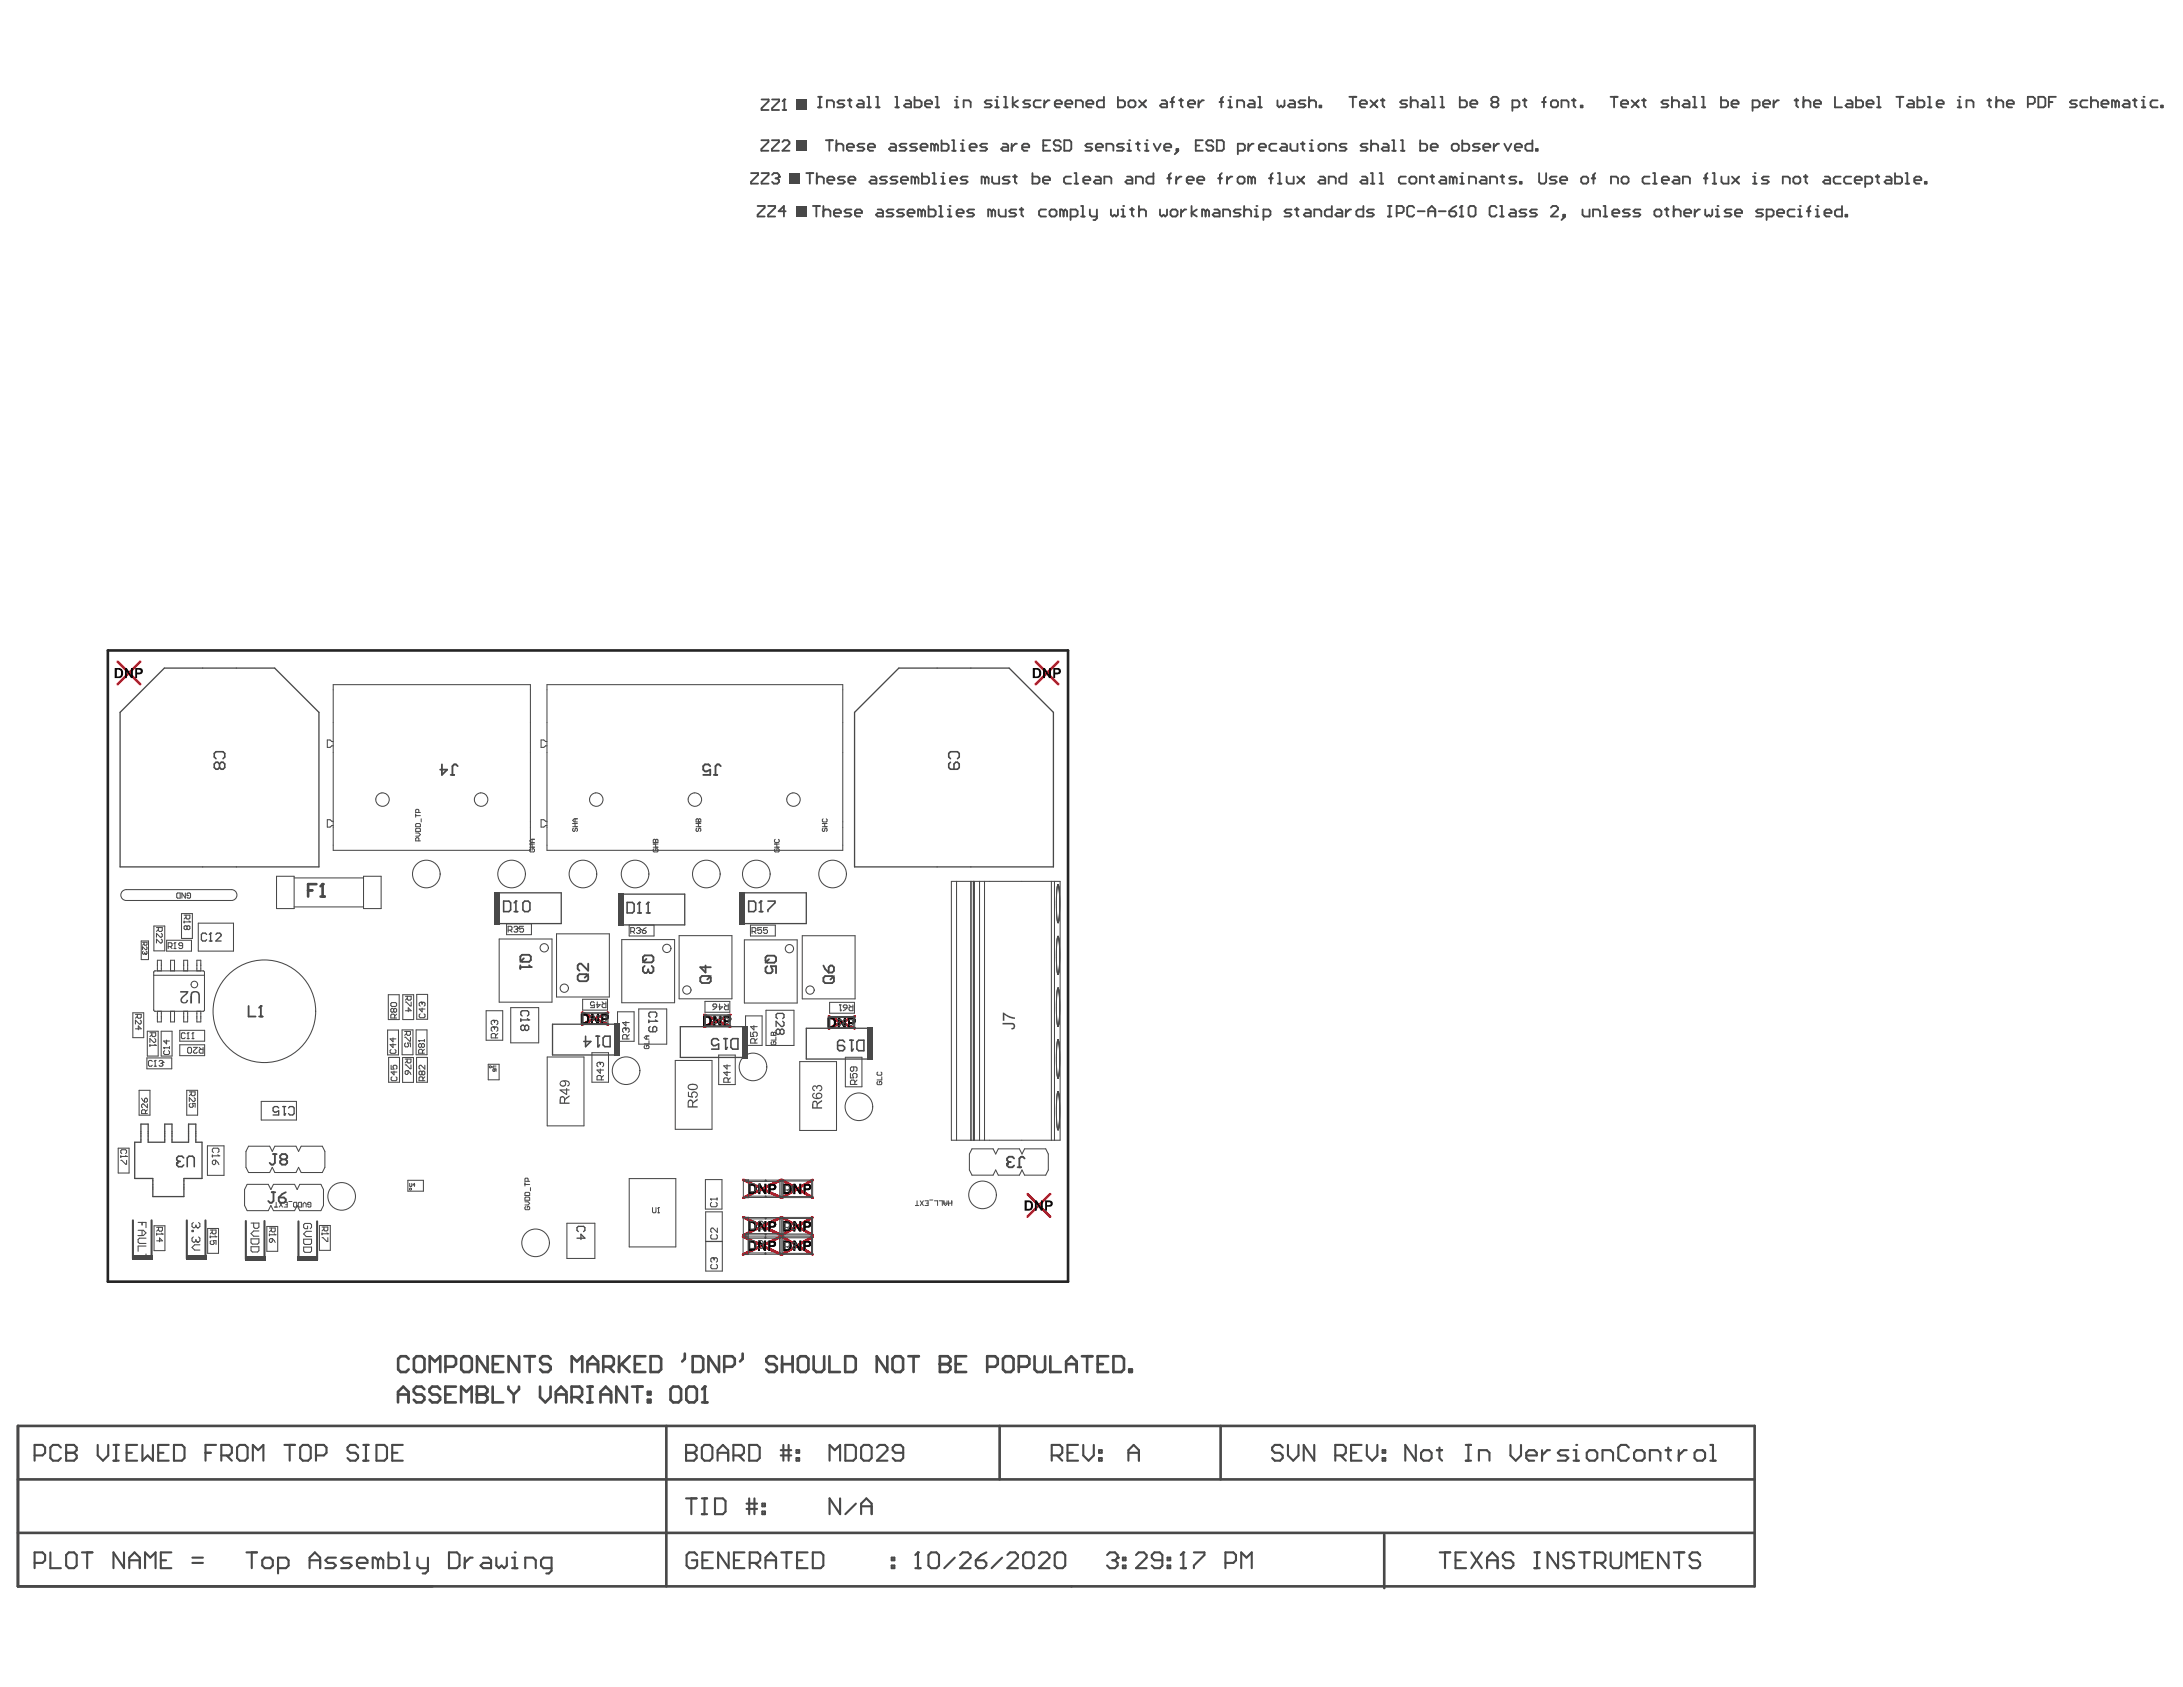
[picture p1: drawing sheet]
<svg xmlns="http://www.w3.org/2000/svg" width="279mm" height="216mm" viewBox="0 0 279 216" stroke-linecap="round" stroke-linejoin="round" font-family="sans-serif">
<g fill="none" stroke="#ee0e22" stroke-width=".34">
<path d="M15.1 84.7l2.8 2.9M17.9 84.7l-2.8 2.9M132.6 84.7l2.8 2.9M135.4 84.7l-2.8 2.9M74.5 129.6l3.3 1.5M77.8 129.6l-3.3 1.5M90.2 129.9l3.3 1.5M93.5 129.9l-3.3 1.5M106.1 130.1l3.3 1.5M109.4 130.1l-3.3 1.5M95.1 158.3l4.9 2.3M95.1 155.8l4.9 2.3"/>
<path d="M95.1 151l4.9 2.3M100 158.3l-4.9 2.3M100 155.8l-4.9 2.3M100 151l-4.9 2.3M100.1 158.3l3.9 2.2M100.1 155.8l3.9 2.3M100.1 151l3.9 2.3M104 158.3l-3.9 2.2M104 155.8l-3.9 2.3M104 151l-3.9 2.3M131.5 152.8l2.9 2.9M134.4 152.8l-2.9 2.9"/>
</g>
<g fill="#000">
<path d="M16 85.5h.2l.6 .9v-.9h.2v1.3h-.2l-.6-.9v.9h-.2zM133.5 85.5h.2l.6 .9v-.9h.2v1.3h-.2l-.6-.9v.9h-.2zM75.7 129.7h.2l.5 .9v-.9h.3v1.3h-.3l-.5-.8v.8h-.2zM91.3 130h.2l.6 .9v-.9h.2v1.3h-.2l-.6-.9v.9h-.2zM107.2 130.2h.3l.5 .9v-.9h.2v1.3h-.2l-.5-.8v.8h-.3zM97.1 156.3h.2l.5 .9v-.9h.3v1.3h-.3l-.5-.8v.8h-.2zM97.1 151.5h.2l.5 .9v-.9h.3v1.3h-.3l-.5-.9v.9h-.2zM101.5 156.3h.3l.5 .9v-.9h.3v1.3h-.3l-.5-.8v.8h-.3zM101.5 151.5h.3l.5 .9v-.9h.3v1.3h-.3l-.5-.9v.9h-.3zM132.5 153.6h.2l.5 .9v-.9h.3v1.3h-.3l-.5-.8v.8h-.2zM97 158.8h.3l.5 .9v-.9h.2v1.3h-.2l-.5-.9v.9h-.3zM101.5 158.8h.3l.5 .9v-.9h.3v1.3h-.3l-.5-.9v.9h-.3z"/>
<path d="M14.9 85.7v.9h.3a.47 .47 0 0 0 .2-.8zM14.7 85.5h.5a.64 .64 0 0 1 .6 .6 .64 .64 0 0 1-.6 .7h-.5z"/>
<path d="M17.5 85.7v.4h.2a.2 .2 0 0 0 .3-.2 .2 .2 0 0 0-.3-.2zM17.3 85.5h.5a.42 .42 0 0 1 .5 .4 .42 .42 0 0 1-.5 .4h-.3v.5h-.2z"/>
<path d="M132.5 85.7v.9h.2a.47 .47 0 0 0 .2-.8zM132.2 85.5h.5a.64 .64 0 0 1 .6 .6 .64 .64 0 0 1-.6 .7h-.5z"/>
<path d="M135 85.7v.4h.2a.2 .2 0 0 0 .3-.2 .2 .2 0 0 0-.3-.2zM134.8 85.5h.5a.42 .42 0 0 1 .5 .4 .42 .42 0 0 1-.5 .4h-.3v.5h-.2z"/>
<path d="M74.6 130v.8h.3a.48 .48 0 0 0 .1-.8zM74.3 129.7h.6a.68 .68 0 0 1 .5 .7 .68 .68 0 0 1-.4 .6h-.7z"/>
<path d="M74.6 130v.8h.3a.48 .48 0 0 0 .1-.8zM74.3 129.7h.6a.68 .68 0 0 1 .5 .7 .68 .68 0 0 1-.4 .6h-.7z"/>
<path d="M77.2 130v.3h.2a.2 .2 0 0 0 .3-.2 .2 .2 0 0 0-.3-.1zM77 129.7h.5a.41 .41 0 0 1 .4 .5 .41 .41 0 0 1-.5 .3h-.2v.5h-.2z"/>
<path d="M77.2 130v.3h.2a.2 .2 0 0 0 .3-.2 .2 .2 0 0 0-.3-.1zM77 129.7h.5a.41 .41 0 0 1 .4 .5 .41 .41 0 0 1-.5 .3h-.2v.5h-.2z"/>
<path d="M90.3 130.2v.9h.2a.46 .46 0 0 0 .3-.4 .46 .46 0 0 0-.2-.5zM90 130h.6a.66 .66 0 0 1 .5 .7 .66 .66 0 0 1-.6 .6h-.5z"/>
<path d="M90.3 130.2v.9h.2a.46 .46 0 0 0 .3-.4 .46 .46 0 0 0-.2-.5zM90 130h.6a.66 .66 0 0 1 .5 .7 .66 .66 0 0 1-.6 .6h-.5z"/>
<path d="M92.9 130.2v.4h.2a.2 .2 0 0 0 .2-.2 .2 .2 0 0 0-.2-.2zM92.6 130h.5a.42 .42 0 0 1 .5 .4 .42 .42 0 0 1-.5 .4h-.2v.5h-.3z"/>
<path d="M92.9 130.2v.4h.2a.2 .2 0 0 0 .2-.2 .2 .2 0 0 0-.2-.2zM92.6 130h.5a.42 .42 0 0 1 .5 .4 .42 .42 0 0 1-.5 .4h-.2v.5h-.3z"/>
<path d="M106.2 130.4v.9h.2a.46 .46 0 0 0 .3-.4 .46 .46 0 0 0-.3-.5zM105.9 130.2h.8l.2 .2 .1 .3v.3a.52 .52 0 0 1-.6 .5h-.5z"/>
<path d="M106.2 130.4v.9h.2a.46 .46 0 0 0 .3-.4 .46 .46 0 0 0-.3-.5zM105.9 130.2h.8l.2 .2 .1 .3v.3a.52 .52 0 0 1-.6 .5h-.5z"/>
<path d="M108.8 130.4v.4h.2a.2 .2 0 0 0 .3-.2 .2 .2 0 0 0-.3-.2zM108.5 130.2h.5a.41 .41 0 0 1 .5 .4 .41 .41 0 0 1-.5 .4h-.2v.5h-.3z"/>
<path d="M108.8 130.4v.4h.2a.2 .2 0 0 0 .3-.2 .2 .2 0 0 0-.3-.2zM108.5 130.2h.5a.41 .41 0 0 1 .5 .4 .41 .41 0 0 1-.5 .4h-.2v.5h-.3z"/>
<path d="M96 159v.9h.2a.49 .49 0 0 0 .2-.9zM95.7 158.8h.7l.2 .1 .2 .3v.4a.52 .52 0 0 1-.6 .5h-.5z"/>
<path d="M96 159v.9h.2a.49 .49 0 0 0 .2-.9zM95.7 158.8h.7l.2 .1 .2 .3v.4a.52 .52 0 0 1-.6 .5h-.5z"/>
<path d="M96 156.5v.9h.3a.47 .47 0 0 0 .1-.8zM95.8 156.3h.5a.65 .65 0 0 1 .5 .7 .65 .65 0 0 1-.6 .6h-.4z"/>
<path d="M96 151.7v.9h.3a.5 .5 0 0 0 .2-.8zM95.8 151.5h.7l.3 .4v.4a.52 .52 0 0 1-.5 .5h-.5z"/>
<path d="M96 156.5v.9h.3a.47 .47 0 0 0 .1-.8zM95.8 156.3h.5a.65 .65 0 0 1 .5 .7 .65 .65 0 0 1-.6 .6h-.4z"/>
<path d="M96 151.7v.9h.3a.5 .5 0 0 0 .2-.8zM95.8 151.5h.7l.3 .4v.4a.52 .52 0 0 1-.5 .5h-.5z"/>
<path d="M98.6 159v.4h.2a.2 .2 0 0 0 .3-.2 .2 .2 0 0 0-.3-.2zM98.3 158.8h.6a.41 .41 0 0 1 .4 .4 .41 .41 0 0 1-.5 .4h-.2v.5h-.3z"/>
<path d="M98.6 159v.4h.2a.2 .2 0 0 0 .3-.2 .2 .2 0 0 0-.3-.2zM98.3 158.8h.6a.41 .41 0 0 1 .4 .4 .41 .41 0 0 1-.5 .4h-.2v.5h-.3z"/>
<path d="M98.6 156.5v.4h.2a.2 .2 0 0 0 .3-.2 .2 .2 0 0 0-.3-.2zM98.3 156.3h.6a.4 .4 0 0 1 .5 .4 .4 .4 0 0 1-.5 .4h-.3v.5h-.3z"/>
<path d="M98.6 151.7v.4h.2a.2 .2 0 0 0 .3-.2 .2 .2 0 0 0-.3-.2zM98.3 151.5h.6a.41 .41 0 0 1 .5 .4 .41 .41 0 0 1-.5 .4h-.3v.5h-.3z"/>
<path d="M98.6 156.5v.4h.2a.2 .2 0 0 0 .3-.2 .2 .2 0 0 0-.3-.2zM98.3 156.3h.6a.4 .4 0 0 1 .5 .4 .4 .4 0 0 1-.5 .4h-.3v.5h-.3z"/>
<path d="M98.6 151.7v.4h.2a.2 .2 0 0 0 .3-.2 .2 .2 0 0 0-.3-.2zM98.3 151.5h.6a.41 .41 0 0 1 .5 .4 .41 .41 0 0 1-.5 .4h-.3v.5h-.3z"/>
<path d="M100.5 159v.9h.2a.44 .44 0 0 0 .4-.4 .44 .44 0 0 0-.2-.5zM100.2 158.8h.7a.68 .68 0 0 1 .4 .7 .68 .68 0 0 1-.4 .6h-.7z"/>
<path d="M100.5 156.5v.9h.2a.44 .44 0 0 0 .4-.4 .44 .44 0 0 0-.2-.4zM100.2 156.3l.8 .1a.68 .68 0 0 1 .3 .6 .68 .68 0 0 1-.5 .6h-.6z"/>
<path d="M100.5 151.7v.9h.2a.45 .45 0 0 0 .3-.8l-.1-.1zM100.2 151.5h.7a.69 .69 0 0 1 .1 1.3h-.8z"/>
<path d="M100.5 159v.9h.2a.44 .44 0 0 0 .4-.4 .44 .44 0 0 0-.2-.5zM100.2 158.8h.7a.68 .68 0 0 1 .4 .7 .68 .68 0 0 1-.4 .6h-.7z"/>
<path d="M100.5 156.5v.9h.2a.44 .44 0 0 0 .4-.4 .44 .44 0 0 0-.2-.4zM100.2 156.3l.8 .1a.68 .68 0 0 1 .3 .6 .68 .68 0 0 1-.5 .6h-.6z"/>
<path d="M100.5 151.7v.9h.2a.45 .45 0 0 0 .3-.8l-.1-.1zM100.2 151.5h.7a.69 .69 0 0 1 .1 1.3h-.8z"/>
<path d="M103.1 159v.4h.2a.2 .2 0 0 0 .3-.2 .2 .2 0 0 0-.3-.2zM102.8 158.8h.5a.42 .42 0 0 1 .5 .4 .42 .42 0 0 1-.5 .4h-.2v.5h-.3z"/>
<path d="M103.1 156.5v.4h.2a.2 .2 0 0 0 .3-.2 .2 .2 0 0 0-.3-.2zM102.8 156.3h.5a.42 .42 0 0 1 .5 .4 .42 .42 0 0 1-.5 .4h-.2v.5h-.3z"/>
<path d="M103.1 151.7v.4h.2a.2 .2 0 0 0 .3-.2 .2 .2 0 0 0-.3-.2zM102.9 151.5h.4a.42 .42 0 0 1 .5 .4 .42 .42 0 0 1-.5 .4h-.2v.5h-.2z"/>
<path d="M103.1 159v.4h.2a.2 .2 0 0 0 .3-.2 .2 .2 0 0 0-.3-.2zM102.8 158.8h.5a.42 .42 0 0 1 .5 .4 .42 .42 0 0 1-.5 .4h-.2v.5h-.3z"/>
<path d="M103.1 156.5v.4h.2a.2 .2 0 0 0 .3-.2 .2 .2 0 0 0-.3-.2zM102.8 156.3h.5a.42 .42 0 0 1 .5 .4 .42 .42 0 0 1-.5 .4h-.2v.5h-.3z"/>
<path d="M103.1 151.7v.4h.2a.2 .2 0 0 0 .3-.2 .2 .2 0 0 0-.3-.2zM102.9 151.5h.4a.42 .42 0 0 1 .5 .4 .42 .42 0 0 1-.5 .4h-.2v.5h-.2z"/>
<path d="M131.4 153.9v.8h.3a.46 .46 0 0 0 .3-.4 .46 .46 0 0 0-.3-.4zM131.1 153.6l.7 .1a.66 .66 0 0 1 .4 .7 .66 .66 0 0 1-.6 .5h-.5z"/>
<path d="M134 153.9v.3h.2a.2 .2 0 0 0 .3-.2 .2 .2 0 0 0-.3-.1zM133.8 153.6h.4a.42 .42 0 0 1 .5 .4 .42 .42 0 0 1-.5 .4h-.2v.5h-.2z"/>
</g>
<path d="M13.8 83.2h122.9v80.8h-122.9z" fill="none" stroke="#242424" stroke-width=".34"/>
<path d="M15.4 91.2l5.6-5.7h14.2l5.6 5.7v19.7h-25.4zM109.4 91.2l5.6-5.7h14.2l5.6 5.7v19.7h-25.4zM63.7 114.3h8.1v3.9h-8.1M79.5 114.4h8.1v4h-8.1M95.1 114.3h8.1v3.9h-8.1M78.8 131.1h-8.1v3.9h8.1M95.2 131.4h-8.1v3.9h8.1M111.3 131.6h-8.1v3.9h8.1M18 143.9h1v2.3h2.1v-2.3h.9v2.3h2.1v-2.3h1v2.3h.8v4.6h-2.4v2.3h-3.9v-2.3h-2.4v-4.6h.8z" fill="none" stroke="#484848" stroke-width=".17"/>
<g fill="none" stroke="#484848" stroke-width=".13">
<path d="M42.6 94.9h-.1l-.3-.2h-.3v.9h.3l.3-.2h.1M42.6 87.6h25.3v21.2h-25.3zM70 94.9h-.2l-.2-.2h-.3v.9h.3l.2-.2h.2M70 87.6h37.9v21.2h-37.9zM16.2 115.2h13.4M16.2 113.9h13.4M19.7 118.5h1.4v3.2h-1.4zM23.2 116.9h1.4v3.2h-1.4zM25.4 118.1h4.5v3.6h-4.5zM35.4 112.1h2.2v4.2h-2.2zM37.6 116.1h8.9M37.6 112.4h8.9"/>
<path d="M42.6 105.1h-.1l-.3-.2h-.3v1h.3l.3-.2h.1M46.5 112.1h2.3v4.2h-2.3zM64.8 118.2h3.2v1.4h-3.2zM70 105.1h-.2l-.2-.2h-.3v1h.3l.2-.2h.2M71.2 119.5h6.8v8.1h-6.8zM80.5 118.4h3.2v1.4h-3.2zM86.9 119.7h6.8v8.1h-6.8zM96.1 118.4h3.1v1.4h-3.1zM102.7 119.8h6.7v8h-6.7zM121.8 112.8h13.9v33.1h-13.9zM122.4 112.8v33.1M124.3 112.8v33.1"/>
<path d="M124.6 112.8v33.1M124.7 112.8v33.1M125.4 112.8v33.1M126 112.8v33.1M134.6 112.8v33.1M135 112.8v33.1M135.3 113.4l-.1 2.3 .2 2.3M135.3 120h.1M135.4 113.3l-.1 .1M135.4 118h.1M135.4 119.9l-.1 .1M135.4 118v.1"/>
<path d="M135.4 113.2v.1M135.4 119.9h.1M135.4 118.1h.1M135.4 113.2h.1M135.4 119.8v.1M135.4 119.8h.1M135.5 118.1h-.1M135.5 118.1h.1M135.5 119.9h.1M135.5 113.2v.1M135.5 118h.1M135.5 113.3h.1"/>
<path d="M135.5 119.9v.1M135.5 120h.1M135.5 117.9v.1M135.5 113.3v.1M135.5 113.4h.1M135.5 117.9h.1M135.5 113.4v.1M135.5 113.5h.1M135.5 117.8v.1M135.5 117.8h.1M135.5 113.5v.1M135.5 117.7v.1"/>
<path d="M135.5 113.6h.1M135.5 117.7h.1M135.5 113.6l.1 1.8v1.9M135.5 117.6v.1M135.6 117.5l-.1 .1M135.6 113.8h.1M135.6 117.5h.1M135.6 117.3v.2M135.6 117.3h.1M135.6 117.2v.1M135.6 117.1v.1M135.6 117h.1"/>
<path d="M17 129.6h1.4v3.2h-1.4zM17.8 139.5h1.4v3.2h-1.4zM18.1 120.4h.9v2.4h-.9zM18.8 135.4h3.2v1.4h-3.2zM18.9 132h1.3v3.2h-1.3zM19.7 124.4v4.9M19.7 124.8h6.5M19.8 129.4h6.2M19.8 124.3h6.2M19.8 124.3h.1M20.1 129.4v1.4h.6v-1.4M20.1 124.3v-1.4h.6v1.4"/>
<path d="M20.6 132h1.4v3.2h-1.4zM21.3 120.3h3.2v1.4h-3.2zM21.8 129.4v1.4h.5v-1.4M21.8 124.3v-1.4h.5v1.4M23 131.9h3.2v1.4h-3.2zM23 133.7h3.2v1.4h-3.2zM23.5 129.4v1.4h.5v-1.4M23.5 124.3v-1.4h.5v1.4M23.9 139.5h1.4v3.2h-1.4zM25.2 129.4v1.4h.5v-1.4M25.2 124.3v-1.4h.5v1.4M26 124.3h.1"/>
<path d="M26.2 124.4v4.9M49.6 131.8h1.4v3.2h-1.4zM49.7 127.3h1.4v3.2h-1.4zM49.7 135.3h1.4v3.2h-1.4zM51.5 131.8h1.4v3.2h-1.4zM51.5 135.3h1.4v3.2h-1.4zM51.6 127.3h1.3v3.2h-1.3zM53.3 131.8h1.4v3.2h-1.4zM53.3 135.3h1.4v3.2h-1.4zM53.3 127.3h1.4v3.1h-1.4zM62.2 129.4h2.1v3.7h-2.1zM62.5 136.2h1.4v2h-1.4z"/>
<path d="M63.9 120.2h6.7v8.1h-6.7zM65.4 129h3.5v4.5h-3.5zM70 135.3h4.7v8.8h-4.7zM74.5 129.6l.1 .1v1.4h-.1zM74.5 131h3.3v.1h-3.2zM74.5 129.6h3.3v.1h-3.2zM74.6 127.9h3.2v1.4h-3.2zM75.8 134.7h2.1v3.8h-2.1zM77.7 129.6l.1 .1v1.4h-.1zM79 129.5h2.2v3.8h-2.2zM79.6 120.2h6.7v8.1h-6.7zM81.8 129.1h3.5v4.5h-3.5z"/>
<path d="M86.4 135.7h4.7v8.8h-4.7zM90.2 129.9h.1l-.1 1.5v-.1zM90.2 131.3h3.2h.1l-.1 .1h-3.2zM90.2 129.9h3.2h.1l-.1 .1h-3.2zM90.2 128.2h3.2v1.3h-3.2zM92 135h2.1v3.8h-2.1zM93.4 129.9h.1l-.1 1.5-.1-.1zM95.3 120.3h6.7v8.1h-6.7zM95.4 130h2.1v3.8h-2.1zM98 129.3h3.6v4.5h-3.6zM102.4 135.9h4.7v8.8h-4.7zM106.1 130.1l.1 .1v1.4l-.1-.1z"/>
<path d="M106.1 131.5h3.2h.1l-.1 .1h-3.1zM106.1 130.1h3.2l.1 .1h-.1h-3.1zM106.2 128.3h3.2v1.4h-3.2zM108.2 135.3h2.1v3.8h-2.1zM109.3 130.1l.1 .1-.1 1.4v-.1zM135.3 120l-.1 2.3 .2 2.3M135.3 126.6l-.1 2.4 .2 2.2M135.3 126.6h.1M135.4 139.8l-.2 2.3 .2 2.4M135.4 133.2l-.2 2.2 .2 2.5M135.4 137.9h.1M135.4 131.2v.1"/>
<path d="M135.4 126.6h-.1M135.4 124.6h.1M135.4 139.8h.1M135.4 133.2h.1M135.4 131.3h.1M135.4 126.5v.1M135.4 124.6v.1M135.4 133.1v.1M135.4 124.7h.1M135.4 133.1h.1M135.4 126.5h.1M135.4 139.7v.1"/>
<path d="M135.4 139.7h.1M135.4 137.9v.1M135.4 138h.1M135.5 124.7h-.1M135.5 139.7v.1M135.5 137.9h.1M135.5 133.1h.1M135.5 131.3h.1M135.5 124.7h.1M135.5 139.8h.1M135.5 126.5h.1M135.5 133.1v.1"/>
<path d="M135.5 124.6v.1M135.5 133.2h.1M135.5 124.6h.1M135.5 131.2v.1M135.5 131.2h.1M135.5 126.6h.1M135.5 139.8v.1M135.5 137.8h.1M135.5 133.2v.1M135.5 139.9h.1M135.5 133.3h.1M135.5 124.5v.1"/>
<path d="M135.5 126.6v.1M135.5 124.5h.1M135.5 131.1v.1M135.5 126.7h.1M135.5 131.1h.1M135.5 120v.1M135.5 139.9v.1M135.5 137.7v.1M135.5 120.1h.1M135.5 140h.1M135.5 137.7h.1M135.5 133.3v.1"/>
<path d="M135.5 126.7v.1M135.5 133.4h.1M135.5 131v.1M135.5 126.8h.1M135.5 124.4v.1M135.5 120.1v.1M135.5 137.6v.1M135.5 131h.1M135.5 124.4h.1M135.5 137.6h.1M135.5 120.2h.1M135.5 133.4v.1"/>
<path d="M135.5 126.8v.1M135.5 124.3v.1M135.5 133.5h.1M135.5 126.9h.1M135.5 120.2v.1M135.5 137.5v.1M135.5 133.5l.1 .3M135.5 130.9v.1M135.5 126.9l.1 .2M135.5 124.3h.1M135.5 120.3l.1 .2M135.5 130.9h.1"/>
<path d="M135.6 133.7h.1M135.6 127.1h.1M135.6 120.4v.1M135.6 127.1v.1M135.6 120.5h.1M135.6 120.5v3.4M135.6 127.2v3.4M135.6 137.2l-.1 .3M135.6 133.8h.1M135.6 133.8v3.3M135.6 137.2h.1M135.6 130.6l-.1 .3"/>
<path d="M135.6 124l-.1 .3M135.6 130.6h.1M135.6 123.9v.1M135.6 130.5h.1M135.6 123.9h.1M135.6 137.1v.1M135.6 130.4h.1M135.6 123.8h.1M135.6 136.9h.1M135.6 130.2v.1M135.6 123.6h.1M15.1 146.9h1.4v3.2h-1.4z"/>
<path d="M19.7 156.9h1.4v3.2h-1.4zM26.5 146.6h2.2v3.8h-2.2zM26.6 157.2h1.4v3.2h-1.4zM31.6 151.6h2.7l.4 .6 .3-.6h2.7l.3 .6 .4-.6h2.7l.3 .6v2.1l-.3 .6h-2.7l-.4-.6-.3 .6h-2.7l-.3-.6-.4 .6h-2.7l-.3-.6v-2.1zM31.8 146.7h2.7l.3 .7 .4-.7h2.7l.3 .7 .3-.7h2.8l.3 .7v2l-.3 .7h-2.8l-.3-.7-.3 .7h-2.7l-.4-.7-.3 .7h-2.7l-.3-.7v-2zM33.4 141h4.5v2.3h-4.5zM34.2 157h1.3v3.1h-1.3zM40.9 156.8h1.4v3.2h-1.4zM52.2 151.1h2v1.3h-2zM72.6 156.5h3.5v4.6h-3.5zM80.5 150.8h6v8.8h-6zM90.3 151h2.1v3.7h-2.1z"/>
<path d="M90.3 155.1h2.1v7.6h-2.1zM90.3 158.9h2.1M95.4 158.3h4.5v.1v.1h-4.5zM95.4 157.9h4.5l.1 .1h-.1h-4.4zM95.4 155.8h4.5l.1 .1-.1 .1h-4.4zM95.4 153.1h4.5l.1 .1-.1 .1h-4.4zM95.4 151.1l4.5-.1 .1 .1-.1 .1h-4.4zM99.8 158.3l.1 .1v2v.1l-.1-.1zM99.8 155.8l.2 .1v2.1h-.1h-.1zM99.8 151.1h.2v2.1l-.1 .1-.1-.1zM100.1 155.8l.1 .1v2.1v.1l-.1-.1zM100.1 158.3h.1v2.2h-.1z"/>
<path d="M100.1 157.9h3.8l.1 .1-.1 .1h-3.7zM100.1 158.3h3.8h.1l-.1 .1h-3.7zM100.1 155.8h3.8l.1 .1h-.1h-3.7zM100.1 151l.1 .1v2.1v.1l-.1-.1zM100.1 153.2l3.8-.1 .1 .1-.1 .1h-3.7zM100.1 151h3.8l.1 .1h-.1h-3.7zM103.9 155.8l.1 .1v2.1l-.1 .1v-.1zM103.9 158.3h.1v2.2h-.1zM103.9 151l.1 .1v2.1l-.1 .1v-.1zM124.4 147h2.7l.3 .7 .4-.7h2.7l.3 .7 .3-.7h2.7l.4 .7v2l-.4 .7h-2.7l-.3-.7-.3 .7h-2.7l-.4-.7-.3 .7h-2.7l-.3-.7v-2zM135.4 144.5h.1M135.4 144.5v.1"/>
<path d="M135.4 144.6h.1M135.5 144.6h.1M135.5 144.5v.1M135.5 144.5h.1M135.5 144.4v.1M135.5 144.4h.1M135.5 144.3v.1M135.5 144.3h.1M135.5 140v.1M135.5 144.2v.1M135.5 140.1h.1M135.5 144.2h.1"/>
<path d="M135.5 140.1v.1M135.5 144.1v.1M135.5 144.1h.1M135.5 140.2h.1M135.5 140.2l.1 .2M135.6 144.1h-.1M135.6 144l-.1 .1M135.6 144h.1M135.6 140.3h.1M135.6 143.9v.1M135.6 140.4v.1M135.6 140.5v3.3"/>
<path d="M135.6 143.8v.1M135.6 143.7v.1M135.6 143.5h.1M95.4 160.4h4.5v.1h-4.5zM100.1 160.4h3.8l.1 .1h-.1h-3.7z"/>
<circle cx="98" cy="158.4" r=".08"/>
<circle cx="98" cy="158" r=".08"/>
<circle cx="98" cy="155.9" r=".08"/>
<circle cx="98" cy="151.1" r=".08"/>
<circle cx="98" cy="153.2" r=".08"/>
<circle cx="98" cy="160.4" r=".08"/>
</g>
<path d="M17 156.2v4.9M19.4 156.2v4.9M23.9 156.2v4.9M26.3 156.2v4.9M31.5 156.3v4.9M33.9 156.3v4.9M38.2 156.3v4.9M40.6 156.3v4.9" fill="none" stroke="#484848" stroke-width=".26"/>
<path d="M2.3 182.5h222.3v20.5h-222.3zM2.3 196.2h222.2M2.3 189.3h222.3M85.3 182.5v20.5M127.9 182.5v6.8M156.2 182.5v6.8M177.2 196.4v6.8" fill="none" stroke="#484848" stroke-width=".34"/>
<path d="M78.6 131h.7v4.1h-.7z" fill-rule="evenodd" fill="#484848"/>
<path d="M95.1 158.3h.7v2.3h-.7zM95.1 155.8h.7v2.3h-.7zM95.1 151h.7v2.3h-.7z" fill="none" stroke="#484848" stroke-width=".13"/>
<g fill="#484848">
<path d="M95 131.3h.6v4.1h-.6z" fill-rule="evenodd"/>
<path d="M111.1 131.5h.6v4.2h-.6z" fill-rule="evenodd"/>
<path d="M63.3 114.1h.7v4.2h-.7z" fill-rule="evenodd"/>
<path d="M79.1 114.3h.7v4.2h-.7z" fill-rule="evenodd"/>
<path d="M94.6 114.1h.7v4.2h-.7z" fill-rule="evenodd"/>
<path d="M16.9 160.7h2.6v.5h-2.6z" fill-rule="evenodd"/>
<path d="M23.8 160.7h2.6v.5h-2.6z" fill-rule="evenodd"/>
<path d="M38.1 160.8h2.6v.5h-2.6z" fill-rule="evenodd"/>
<path d="M101.8 26.4h1.4v1.3h-1.4z" fill-rule="evenodd"/>
<path d="M101.8 17.9h1.4v1.4h-1.4z" fill-rule="evenodd"/>
<path d="M101.8 12.7h1.4v1.4h-1.4z" fill-rule="evenodd"/>
<path d="M101 22.2h1.4v1.3h-1.4z" fill-rule="evenodd"/>
<path d="M31.3 160.8h2.7v.5h-2.7z" fill-rule="evenodd"/>
</g>
<g fill="none" stroke="#484848" stroke-width=".13">
<path d="M20 118.7h.8v.4l-.2 .1h-.2l-.1-.1v-.4M20.3 119l-.3 .2M20.6 119.5l.2 .1v.2l-.2 .1h-.1l-.5-.4v.4M23.6 117.1h.7v.4l-.1 .1h-.3l-.1-.1v-.4M23.6 117.9v.2M23.6 118h.7M23.8 117.4l-.2 .2M23.9 118.6l.2-.1 .2 .1v.2l-.1 .2-.3-.2M23.9 118.6l-.1-.1-.2 .1v.2l.1 .2 .2-.2M23.9 118.6v.2M24.2 117.9l.1 .1M24.3 118h.1"/>
<path d="M67.8 108.4h.6M67.8 108h.6M67.9 108.6l-.1 .1 .1 .3h.4l.1-.3-.3-.1v.2M68.1 107.4v.4M68.1 108v.4M68.4 107.4h-.4l-.2 .2 .2 .2h.4M73.3 105.8h.6M73.3 105.4h.6M73.4 106l-.1 .1 .1 .3 .2-.1v-.2l.2-.1 .1 .1-.1 .3M73.6 104.8v.4M73.6 105.4v.4M73.9 104.8h-.4l-.2 .2 .2 .2h.4"/>
<path d="M80.7 119.2h.4l.1-.1v-.3l-.1-.1h-.4v.8M81 119.2l.2 .3M81.5 118.8l.1-.1h.2l.2 .3M81.7 119.1h.1M81.8 119.1l.2 .1-.2 .3h-.2l-.1-.2M82 119h.1M82 119l-.2 .1M82.2 119.1h.4l.1 .2-.1 .2h-.3l-.1-.2zM82.7 118.7l-.5 .4M83.6 107.5l.1-.1 .2 .1 .2-.1 .1 .1v.3h-.6zM83.6 108.4h.6M83.6 108h.6"/>
<path d="M83.7 108.6l-.1 .1 .1 .3h.4l.1-.3-.3-.1v.2M83.9 107.8h.1M83.9 107.5v.3M83.9 108v.4M89.1 105.8h.6M89.1 105.4h.6M89.1 104.9l.1-.1 .2 .1 .2-.1 .1 .1v.3h-.6zM89.2 106l-.1 .1 .1 .3 .2-.1v-.2l.2-.1 .1 .1-.1 .3M89.4 105.2h.1M89.4 104.9v.3M89.4 105.4v.4M105.3 105.8h.6"/>
<path d="M105.3 105.4h.6M105.4 106l-.1 .1 .1 .3 .2-.1v-.2l.2-.1 .1 .1-.1 .3M105.4 104.8l-.1 .1 .1 .3h.4l.1-.1-.1-.3M105.6 105.4v.4M17.3 129.8h.8v.4l-.1 .1h-.3l-.1-.1v-.4M17.3 131.7h.8l-.4-.4v.5M17.6 130.1l-.3 .2M18 130.6l.1 .1v.2l-.1 .2h-.2l-.5-.5v.5M18.2 120.6h.6v.3l-.1 .1-.3-.1v-.3M18.3 121.7l-.1 .3 .1 .1 .2-.1M18.4 120.8l-.2 .2M18.5 122l.1 .1"/>
<path d="M18.5 121.9v.1M18.6 122.1h.1M18.7 121.2l.1 .1-.1 .2-.5-.3v.3M18.7 121.7l.1 .3-.2 .1M19.2 132.2h.7v.3l-.1 .2h-.2l-.2-.2v-.3M19.2 133.7v.2M19.2 133.8h.7M19.4 132.4l-.2 .3M19.5 135.8l-.1-.1h-.3l-.1 .1v.5l.1 .2h.3l.1-.2M19.7 136.5h.3M19.8 132.9l.1 .1v.3l-.1 .1h-.1l-.5-.5v.5M19.8 133.7l.1 .1"/>
<path d="M19.9 135.7h.1M19.9 135.7v.8M19.9 135.7l-.2 .1M19.9 133.8h.1M20.4 135.8l.1-.1h.2l.2 .3M20.6 136.1h.1M20.6 120.2l.2 .1v.3l-.2 .1h-.1l-.5-.5v.5M20.7 136.1l.2 .1-.2 .3h-.2l-.1-.2M20.9 136h.1M20.9 136l-.2 .1M21 134.1h.1M21 134.1l.1 .1"/>
<path d="M21 134.1h.7M21.1 134.5l-.1 .1v.2l.1 .2h.5l.1-.2v-.2l-.1-.1M21.3 133.1v.5l-.3-.4h.7M21.5 121.1h.4l.1-.1v-.2l-.1-.1h-.4v.7M21.7 134v.2M21.8 121.1l.2 .3M22.3 121.4h.2M22.4 120.7h.1M22.4 120.7l-.1 .1M22.4 120.7v.7M23.4 121h-.4l-.1-.1 .1-.2h.3l.1 .1v.5l-.1 .1h-.3l-.1-.1M23.7 132.3l-.1-.1h-.3l-.1 .1v.5l.1 .1h.3l.1-.1"/>
<path d="M23.9 132.9h.3M24.1 132.2h.1M24.1 132.2v.7M24.1 132.2l-.2 .1M24.1 134h.3l.1 .2v.5l-.1 .1h-.3l-.1-.1v-.5zM24.2 139.7h.8v.4l-.2 .1h-.2l-.1-.1v-.4M24.5 140l-.3 .2M24.6 132.9h.2M24.7 132.2h.1M24.7 132.2v.7M24.7 132.2l-.1 .1M24.8 134h.5l-.5 .5 .1 .3h.2l.2-.1"/>
<path d="M25.5 134l.2 .3M26 134v.8h-.4l-.1-.1v-.3l.1-.1h.4M51.8 132h.7v.4l-.1 .1h-.2l-.2-.1v-.4M51.8 132.7h.1l.5 .5h.1v-.5M51.9 135.5h.7v.4l-.1 .1h-.3l-.1-.1v-.4M51.9 136.3h.1l.5 .5h.1v-.5M51.9 127.5h.7v.4l-.1 .1h-.2l-.2-.1v-.4M51.9 128.2h.1l.5 .5h.1v-.5M51.9 129.4h.7l-.3-.4v.5M51.9 133.5l-.1 .1v.3l.1 .1h.3l.1-.1-.1-.4h.3v.5M52 137h.2v.4l-.1 .1-.2-.1v-.3zM52 132.3l-.2 .2"/>
<path d="M52.1 135.8l-.2 .2M52.1 127.7l-.2 .3M52.2 137l.4 .5M53.8 129.8l-.1 .1v.2l.1 .1h.5l.1-.1v-.2l-.1-.1M53.9 128.3h.1M53.9 128.3l-.2 .1v.2l.1 .2M53.9 128.3l.1 .1M54 137.2l-.1-.1-.3 .1v.2l.2 .2 .2-.2M54 137.2l.1-.1 .3 .1v.2l-.1 .2-.3-.2M54 137.2v.2M54 128.4l.1-.1 .3 .1v.2l-.1 .2M54 128.4v.1"/>
<path d="M54 129v.5l-.3-.4h.7M54.1 138.3v-.4l-.1-.1h-.2l-.2 .1v.4h.8M54.4 137.8l-.3 .3M54.4 136.3v.5l-.5-.5-.3 .2v.2l.2 .1M63.2 131.4h.1M63.2 130.6h.1M63.2 130.6l-.3 .1v.3l.1 .1M63.2 131.4l-.3 .2v.2l.1 .2M63.2 131.4l.1 .2M63.2 130.6l.1 .1M63.2 136.8l-.1 .1 .1 .2 .2-.1-.1-.2h.2v.3M63.3 131.6l.1-.2 .3 .2v.2l-.1 .2"/>
<path d="M63.3 130.7v.2M63.3 131.6v.1M63.3 130.7l.1-.1 .3 .1v.3l-.1 .1M63.4 132.8v-.4l-.1-.1h-.3l-.1 .1v.4h.8M63.5 136.4l-.4 .1 .1 .2h.3M63.7 132.3l-.3 .2M75.6 130.1l.1-.1h.2l.2 .1v.3h-.4zM76.1 128.3l-.2-.1h-.2l-.1 .1v.3l.1 .1 .4-.1v.4h-.5M76.1 130.4l-.5 .3M76.3 130h.5l-.5 .5 .1 .2h.3l.1-.1M76.4 128.2v.8l.4-.4h-.5M76.7 136h.1"/>
<path d="M76.7 136l-.3 .1v.3l.2 .1M76.7 136l.1 .1M76.8 136.8v.6l-.4-.5h.9M76.8 136.1v.1M76.8 136.1l.2-.1 .3 .1v.3l-.2 .1M77 138.2v-.4l-.2-.2h-.2l-.2 .2v.4h.9M77.1 130.1l.1-.1h.2l.2 .1v.5l-.2 .1h-.2l-.1-.1M77.1 128.2l.2 .3M77.3 137.6l-.3 .3M77.6 128.2v.8h-.4l-.1-.2v-.2l.1-.1h.4M91.2 128.6l.2-.1h.2l.1 .1v.3h-.3zM91.7 128.9l-.5 .3"/>
<path d="M92.1 128.5v.7l.4-.3h-.5M92.7 128.5l.3 .2M93.1 137.1v.6l-.5-.5h.9M93.1 136.3v.5l-.5-.4h.9M93.2 138.5v-.4l-.1-.2h-.3l-.2 .2v.4h.9M93.2 128.5v.7h-.4l-.1-.1v-.2l.1-.2h.4M93.5 137.9l-.3 .3M108.8 137.4v.5h.5l-.2-.2 .2-.3h.2l.2 .1v.3l-.2 .1M109.3 136.5v.5l-.2 .1-.3-.1v-.3l.2-.2h.5l.2 .2v.3l-.2 .1M109.4 138.8v-.4l-.1-.2h-.3l-.2 .2v.4h.9M109.7 138.2l-.3 .3M15.5 148.5h.1l.5 .5h.1v-.5"/>
<path d="M15.5 147.9v.2M15.5 148h.7M15.6 147.6l-.1-.1v-.2l.1-.2h.5l.1 .2v.2l-.1 .1M16.1 147.9l.1 .1M16.2 148h.1M17.7 157.5h.6l.4 .3-.4 .3h-.6M17.7 156.4h1v.7M18.1 140.5l.4 .5M18.2 156.4v.4M18.2 157.5v.6M18.5 140.7l.2-.2 .2 .2v.2l-.2 .1h-.2zM18.6 142.5v-.4l-.1-.1h-.3l-.1 .1v.4h.8"/>
<path d="M18.7 158.5h-.9l-.1 .1v.4l.1 .1h.9M18.7 159.5h-1v.6M18.9 141.3v.5l-.5-.5-.3 .1v.3l.1 .1M18.9 142l-.3 .3M20 157.1h.8v.3l-.1 .2h-.3l-.1-.2v-.3M20 157.8v.3M20 157.9h.8M20 158.8h.8l-.4-.4v.5M20.3 157.3l-.3 .3M20.7 157.8l.1 .1M20.8 157.9h.1M24.4 141.2l-.2 .1v.3l.2 .1h.2l.1-.1-.1-.4h.4v.5"/>
<path d="M24.6 157.5h.1v.1h-.1zM24.7 156.4l-.1 .2v.4l.1 .1h.2l.2-.1M24.7 158.3l-.1 .2v.3l.1 .2h.2l.2-.2M24.8 140.5l.2 .1v.2l-.2 .2h-.1l-.5-.5v.5M25.1 157l.1 .1M25.1 156.8v.2M25.1 158.6v.2M25.1 158.8l.1 .2M25.2 157.1h.1M25.2 159h.1M25.4 156.4l.2 .2v.4l-.2 .1h-.2M25.4 158.3l.2 .2v.3l-.2 .2h-.2"/>
<path d="M25.6 159.3h-.7l-.3 .3 .3 .4h.7M26.9 157.4h.7v.4l-.1 .1h-.2l-.1-.1v-.4M26.9 158.2v.2M26.9 158.3h.7M27 158.8l-.1 .1v.2l.1 .2h.3l.1-.2-.1-.3h.3v.5M27.2 157.7l-.3 .2M27.2 147.8v.3M27.2 148.6l.1-.1h.3v.4l-.3 .1-.1-.1zM27.2 147.9h.8M27.3 147.5l-.1-.1v-.3l.1-.2h.6l.1 .2v.3l-.1 .1M27.5 158.2l.1 .1M27.6 148.5l.4 .5"/>
<path d="M27.6 158.3h.1M27.9 147.8l.1 .1M28 147.9h.1M32.1 156.5h1v.5l-.1 .2h-.4l-.1-.2v-.5M32.1 158.5h1v.6l-.1 .1h-.7l-.2-.1zM32.1 159.6h1v.5l-.1 .1h-.7l-.2-.1zM33.1 157.5h-.6l-.4 .4 .4 .3h.6M41.2 157.9h.8M41.2 157h.8v.4l-.2 .1h-.2l-.1-.1v-.4M41.2 158.4h.1l.5 .5h.2v-.5M41.2 157.8v.2M41.5 157.3l-.3 .2"/>
<path d="M41.8 157.8l.2 .1M42 157.9h.1M52.4 151.4l.1 .4h.2v-.4M53.1 151.6h-.3l.2-.2v.4M67.2 151.4v.4M67.2 152.7l.1-.1h.4l.1 .1v.3h-.6zM67.2 153.3l.1-.1h.4l.1 .1v.3h-.6zM67.2 153.8h.4l.2 .2-.2 .2h-.4M67.2 151.6h.6M67.3 154.4l-.1 .1 .1 .3h.4l.1-.1-.1-.3h-.2v.2M67.6 151.2v-.3l-.1-.1-.3 .1v.3h.6M67.9 152v.4"/>
<path d="M83.5 154.5v.6l.1 .1h.2l.2-.1v-.6M84.2 155.2h.2M84.3 154.5h.1M84.3 154.5v.7M84.3 154.5l-.1 .2M96 158.8h.5l.2 .1v.7l-.2 .2h-.5zM97 158.9l.2-.1h.3l.2 .1v.2M97.3 159.3h.2M97.5 159.3l.2 .1v.2l-.2 .2h-.3l-.2-.2M97.7 159.1h.1M97.7 159.1l-.2 .2M100.5 152.3h.4l.1-.1v-.3l-.1-.2h-.4v.9"/>
<path d="M100.7 152.3l.3 .3M101.3 152.6h.3M101.4 151.7h.1M101.4 151.7l-.1 .2M101.4 151.7v.9M17.7 160.8h1M18.7 160.5v.7M91.1 161.8l-.1 .2v.2l.1 .2h.6l.1-.2v-.2l-.1-.2M91.3 161h.1M91.3 161l-.3 .1v.3l.1 .1M91.3 161l.1 .1M91.4 161.1l.1-.1 .3 .1v.3l-.1 .1"/>
<path d="M91.4 161.1v.2"/>
</g>
<path d="M105.4 125.1l.2-.2h.9l.2 .2v.5l-.2 .2h-.9l-.2-.2zM105.4 123.6l.2 .4 .5 .5M106.1 123.8l.2-.2h.2l.2 .2v.4l-.2 .3h-.4zM106.7 124.9l-.4 .5M34.8 152.6h.4M35 152.6v1.1l-.2 .2h-.2l-.3-.2M35.7 153.3h.7l.2 .2v.2l-.2 .2h-.5l-.2-.2zM36.6 152.6l-.5 .2-.4 .5" fill="none" stroke="#484848" stroke-width=".24"/>
<path d="M27.6 97.1l-.2-.2v-.5l.2-.2h.9l.3 .2v.5l-.3 .2M28.1 97.8l.2-.3h.2l.3 .3v.4l-.3 .2h-.2l-.2-.2M28.1 97.8l-.2-.3h-.3l-.2 .3v.4l.2 .2h.3l.2-.2M28.1 97.8v.4M121.7 97.1l-.3-.2v-.5l.3-.2h.8l.3 .2v.5l-.3 .2M121.7 97.5l-.3 .3v.4l.3 .2h.8l.3-.2v-.4l-.3-.3h-.2l-.2 .3v.6" fill="none" stroke="#484848" stroke-width=".2"/>
<path d="M35.7 141.8l-.2-.2h-.4l-.1 .2v.4l.1 .1 .6-.1v.5h-.7M36.2 141.6h.4M36.4 142.7h.1M36.4 141.6v1.1M36.6 142.5l-.2 .2M36.9 141.8l.2-.2h.4l.1 .2v.7l-.1 .2h-.4l-.2-.2" fill="none" stroke="#484848" stroke-width=".17"/>
<g fill="#484848">
<path d="M24.5 127l.3-.2a.58 .58 0 0 1 .8 .5v1.1h-.2v-.9a.41 .41 0 0 0-.3-.5 .41 .41 0 0 0-.5 .2v1.2h-.3v-.9z"/>
<path d="M23.1 126.8h1l-.1 .4-.4 .3a.41 .41 0 0 0-.2 .7 .29 .29 0 0 0 .4 0 .29 .29 0 0 0 .1-.3l.2 .1-.1 .1a.49 .49 0 0 1-.8 .2 .49 .49 0 0 1 .2-.8l.4-.5h-.7z"/>
</g>
<path d="M26.4 119.6l-.1-.2h-.4l-.1 .2v.7l.1 .1h.4l.1-.1M27 119.4h.1M27 119.4v1M27 119.4l-.2 .2M27.6 119.6l.2-.2h.3l.2 .2v.2l-.7 .6h.7M26.8 120.4h.3" fill="none" stroke="#484848" stroke-width=".17"/>
<g fill="none" stroke="#484848" stroke-width=".13">
<path d="M34.5 157.2h.7v.3l-.1 .2h-.2l-.2-.2v-.3M34.5 157.9v.2M34.5 158.6l.1-.1h.3v.4l-.3 .1-.1-.1zM34.5 158h.7M34.7 157.4l-.2 .3M34.9 158.5l.3 .5M35.1 157.9l.1 .1M35.1 154.5h.5M35.2 158h.1M35.3 153.9v.6M35.8 153.9l.4 .6M36.2 153.9l-.4 .6"/>
<path d="M36.4 153.9h.4v.6h-.4M36.6 154.2h.2M37 153.8h.4M37.6 154l.1-.1h.3v.6h-.3l-.1-.1zM38.2 154l.1-.1h.3v.6h-.3l-.1-.1zM38.8 154.5v-.4l.2-.2 .2 .2v.4M38.9 158.6h1v.5l-.2 .2h-.7l-.1-.2zM38.9 159.6h1v.5l-.2 .2h-.7l-.1-.2zM39.4 156.9v.3h-.4l-.1-.1v-.4l.1-.1h.7l.2 .1v.4l-.2 .1M39.6 154.2h-.2l.1-.3 .3 .1v.4l-.1 .1-.3-.1M39.9 157.6h-.7l-.3 .3 .3 .4h.7"/>
</g>
<path d="M35 147.7h.4M35.2 147.7v1.1l-.2 .2h-.3l-.2-.2M36.1 148.4l-.2-.2v-.3l.2-.2h.4l.3 .2v.3l-.3 .2M36.1 148.4l-.2 .2v.2l.2 .2h.4l.3-.2v-.2l-.3-.2M36.1 148.4h.4" fill="none" stroke="#484848" stroke-width=".24"/>
<path d="M39.4 113.9h.6M40.5 113.2h-1.1v1.5M41 114.7h.6M41.3 113.2v1.5" fill="none" stroke="#484848" stroke-width=".34"/>
<circle cx="41.3" cy="113.2" r=".17" fill="#484848"/>
<path d="M41.3 113.2l-.3 .2" fill="none" stroke="#484848" stroke-width=".34"/>
<g fill="none" stroke="#484848" stroke-width=".13">
<path d="M50.1 134.3l-.2 .1v.3l.2 .1h.4l.2-.1v-.3l-.2-.1M50.1 136.3v.5h.3l-.1-.2 .1-.3h.3l.1 .2v.2l-.1 .1M50.2 137.8l-.1 .1v.3l.1 .1h.5l.1-.1v-.3l-.1-.1M50.3 133.6v.5l-.4-.4h.8M50.3 132.8v.5l-.4-.3h.8M50.4 137.1v.5l-.3-.4h.7M53.6 133.2h.1M53.6 133.2h.7M53.6 133.2l.1 .1M53.9 133.7l-.1-.1-.2 .1v.2l.1 .1 .2-.1M53.9 133.7l.2-.1 .2 .1v.2l-.1 .1-.3-.1M53.9 133.7v.2"/>
<path d="M54.1 134.8v-.4l-.2-.1h-.2l-.1 .1v.4h.7M54.3 134.3l-.2 .2M54.3 133.1v.2M80 131.6h.1M80 131.6l-.3 .1v.3l.1 .1M80 131.6l.1 .1M80.1 131.7l.1-.1 .3 .1v.3l-.1 .1M80.1 130.7v.6l-.4-.4h.8M80.1 131.7v.1M80.2 133v-.5l-.1-.1h-.3l-.1 .1v.5h.8M80.5 132.4l-.3 .3M82.6 133.8l-.1 .1 .1 .3h.4l.1-.1-.1-.3h-.2v.2"/>
<path d="M82.8 132.6v.4M83.1 132.6h-.4l-.2 .2 .2 .2h.4M83.1 133.2v.4h-.6M91.7 130.3v.1l-.5 .5v.1h.5M92 130.3h.5l-.5 .5 .1 .2h.2l.2-.1M92.7 130.4l.1-.1h.3l.1 .1v.5l-.1 .1h-.3l-.1-.1M96.1 132.1v.6h.4l-.1-.3 .1-.3h.3l.1 .1v.3l-.1 .2M96.5 131.2v.6l-.4-.4h.8M96.6 133.5v-.4l-.1-.2h-.3l-.1 .2v.4h.8M96.9 132.9l-.3 .3M98.7 132.2l.1-.1 .2 .1 .2-.1 .1 .1v.3h-.6zM98.8 133.3l-.1 .1 .1 .3h.4l.1-.3-.3-.1v.2"/>
<path d="M99 132.5h.1M99 132.2v.3M99.3 132.7v.4h-.6M90.9 153.5h.1M90.9 153.5h.9M90.9 153.5l.2 .1M91.1 153.9l-.2 .1v.3l.2 .1h.5l.2-.1v-.3l-.2-.1M91.1 158l-.1 .1v.3l.1 .2h.6l.1-.2v-.3l-.1-.1M91.8 153.3v.3M91.8 157.2v.5l-.6-.5-.2 .1v.3l.1 .1M96 156.3h.5l.2 .2v.6l-.2 .2h-.5zM96 151.5h.5l.2 .2v.6l-.2 .2h-.5z"/>
<path d="M97 156.5l.2-.2h.3l.2 .2v.1l-.7 .7h.7M97 152.5h.4M97.2 151.5h.1M97.2 151.5v1M97.2 151.5l-.2 .2M100.5 157.1h.4l.1-.2v-.2l-.1-.2h-.4v.9M100.5 159.6h.4l.1-.2v-.3l-.1-.1h-.4v.8M100.7 157.1l.3 .3M100.7 159.6l.3 .2M101.3 156.7l.1-.2h.3l.2 .2v.1l-.6 .6h.6M101.3 159.1l.1-.1h.3l.2 .3M101.6 159.4h.1"/>
<path d="M101.7 159.4l.2 .2-.2 .2h-.3l-.1-.1M101.9 159.3h.1M101.9 159.3l-.2 .1"/>
</g>
<g fill="none" stroke="#484848" stroke-width=".24">
<path d="M56.6 97.8v1.4l.6-.7h-.9M57.7 99.2h.4M58.6 98l-.2-.2h-.3l-.2 .2v1.2M90.9 98l-.2-.2h-.5l-.2 .2v.5l.2 .2h.3l.4-.2v.7h-.9M91.4 99.2h.4M92.2 98l-.2-.2h-.2l-.2 .2v1.2M66.6 122.4l.2-.2h.9l.2 .2v.5l-.2 .2h-.9l-.2-.2zM66.6 123.5v.5M66.6 123.8h1.3M67 122.6l-.4 .5M67.7 123.5l.2 .3M67.9 123.8h.1"/>
<path d="M74.2 124.7h.9l.2 .2v.4l-.2 .3h-.9l-.3-.3v-.4zM75.3 123.3v.9l-.9-.9h-.2l-.3 .3v.4l.3 .2M75.3 124.7l-.5 .4M82.3 122.5l.2-.2h.9l.2 .2v.4l-.2 .3h-.9l-.2-.3zM82.5 123.6l-.2 .2v.5l.2 .2h.2l.3-.2M82.7 122.7l-.4 .5M83 124.3l.2 .2M83 124.1v.2M83.2 124.5h.1M83.4 123.6l.2 .2v.5l-.2 .2h-.2M89.9 124.9h.8l.3 .2v.5l-.3 .2h-.8l-.3-.2v-.5zM90.3 123.6v.9l-.7-.7h1.4"/>
<path d="M91 124.9l-.5 .5"/>
</g>
<g fill="none" stroke="#484848" stroke-width=".17">
<path d="M66.7 130.4v.3M66.7 130.5h1M66.8 130l-.1-.1v-.4l.1-.1h.7l.2 .1v.4l-.2 .1M67.2 131.4l.1-.2h.2l.2 .2v.3l-.2 .2h-.2l-.1-.2M67.2 131.4l-.2-.2h-.2l-.1 .2v.3l.1 .2h.2l.2-.2M67.2 131.4v.3M67.5 130.4l.2 .1M67.7 130.5h.1M83 130.5v.4M83 130.7h1.1M83.2 130.2l-.2-.2v-.3l.2-.2h.7l.2 .2v.3l-.2 .2M83.2 131.4l-.2 .1v.4l.2 .1h.7l.2-.1v-.4l-.2-.1h-.2l-.1 .1v.5"/>
<path d="M83.9 130.5l.2 .2M84.1 130.7h.1M99.5 130.4l-.2-.2v-.3l.2-.2h.7l.1 .2v.3l-.1 .2M99.8 131.9l.2-.2h.2l.1 .2v.3l-.1 .2h-.2l-.2-.2M99.8 131.9l-.1-.2h-.2l-.2 .2v.3l.2 .2h.2l.1-.2M99.8 131.9v.3M100.2 130.7l.1 .2v.3l-.1 .2h-.2l-.7-.7v.7M73.9 158.5h1l-.5-.5v.6M74 157.6l-.1-.1v-.4l.1-.2h.7l.2 .2v.4l-.2 .1"/>
</g>
<g fill="none" stroke="#484848" stroke-width=".2">
<path d="M80.3 115.5h.6l.3 .2v.9l-.3 .2h-.6zM81.6 116.8h.5M81.8 115.5h.1M81.8 115.5v1.3M81.8 115.5l-.2 .2M82.7 116.8h.5M83 115.5h.1M83 115.5v1.3M83 115.5l-.3 .2M92 133.1l-.2-.2h-.5l-.2 .2v.5l.2 .2h.2l.5-.2v.7h-.9M92.7 132.9h.4M92.9 134.3h.1"/>
<path d="M92.9 132.9v1.4M93.1 134l-.2 .3M93.6 133.1l.2-.2h.6v1.4h-.6l-.2-.3z"/>
</g>
<g fill="#484848">
<path d="M128.3 130.9h1.1a.43 .43 0 0 1 .5 .4 .43 .43 0 0 1-.4 .4l-.1-.1a.24 .24 0 0 0 .3-.3 .24 .24 0 0 0-.3-.2h-1.1z"/>
<path d="M128.3 129.6h.2l.3 .3 .5 .2 .6 .1v.2l-.8-.2-.6-.3v.7h-.2z"/>
</g>
<path d="M144.4 186.9v-1.3l.7-.7 .7 .7v1.3M144.4 185.9h1.4" fill="none" stroke="#484848" stroke-width=".27"/>
<g fill="none" stroke="#484848" stroke-width=".13">
<path d="M53.2 104.2v.4M53.2 105.5l.1-.1h.4l.1 .1v.3h-.6zM53.2 106.1l.1-.1h.4l.1 .1v.3h-.6zM53.2 106.6h.4l.2 .2-.2 .2h-.4M53.2 104.4h.6M53.6 107.6v-.3l-.1-.1-.3 .1v.3h.6M53.6 104v-.3l-.1-.1-.3 .1v.3h.6M53.9 104.8v.4M50 128.4l.1-.1h.5l.2 .1v.3l-.2 .1h-.5l-.1-.1zM50.4 129.2l-.1-.1-.3 .1v.2l.1 .1 .3-.1M50.4 129.2l.1-.1 .3 .1v.2l-.2 .1-.2-.1M50.4 129.2v.2"/>
<path d="M50.5 130.3v-.4l-.1-.1h-.3l-.1 .1v.4h.8M50.8 129.8l-.3 .2"/>
</g>
<g fill="#484848">
<path d="M88 139.7h.2v.5l.3 .1a.41 .41 0 0 1 .2-.6 .41 .41 0 0 1 .6 .3 .41 .41 0 0 1-.3 .5v-.1a.28 .28 0 0 0 .1-.4 .28 .28 0 0 0-.4-.1 .28 .28 0 0 0 0 .4v.2l-.7-.1z"/>
<path d="M104.1 139a.29 .29 0 0 1 .4 .1 .4 .4 0 0 1 .7-.1 .4 .4 0 0 1-.2 .6l-.1 .1v-.2a.26 .26 0 0 0 .2-.3 .26 .26 0 0 0-.3-.2 .26 .26 0 0 0-.2 .4h-.1a.21 .21 0 0 0-.2-.3 .21 .21 0 0 0-.2 .2 .21 .21 0 0 0 .2 .2v.2a.42 .42 0 0 1-.2-.7z"/>
<path d="M71.8 140.5v.6h.4v-.4a.23 .23 0 0 0-.1-.2 .23 .23 0 0 0-.3 0zM71.7 140.4a.37 .37 0 0 1 .4-.1 .37 .37 0 0 1 .2 .3l.1-.1 .5-.3v.2l-.4 .2-.2 .3v.2h.6v.2h-1.3z"/>
<path d="M71.9 139.6l.6 .4v-.4zM71.6 139.4h.9v-.1h.1v.1h.3v.2h-.3v.5h-.1l-.9-.5z"/>
<path d="M71.7 138.7a.3 .3 0 0 0 .6 0 .3 .3 0 0 0-.6 0zM71.7 138.4l.4-.2h.4a.42 .42 0 0 1 .4 .4 .42 .42 0 0 1-.3 .5v-.2a.27 .27 0 0 0 .2-.3 .27 .27 0 0 0-.4-.2h-.1a.4 .4 0 0 1-.1 .7 .4 .4 0 0 1-.6-.4z"/>
<path d="M88.2 140.9l-.1 .7h.5v-.5a.2 .2 0 0 0-.1-.2 .2 .2 0 0 0-.2 0zM88.1 140.8a.36 .36 0 0 1 .4-.1 .36 .36 0 0 1 .2 .4l.6-.5v.2l-.4 .2-.2 .3v.3h.6v.1h-1.3v-.7z"/>
<path d="M88.1 139a.42 .42 0 0 0 .7 .4h.1a.27 .27 0 0 0 .3-.4 .27 .27 0 0 0-.4-.2l-.5 .1zM88 138.9l.2-.2h.5a.45 .45 0 0 1 .5 .1 .45 .45 0 0 1 0 .6l-.2 .1h-.4a.43 .43 0 0 1-.5-.1 .43 .43 0 0 1-.1-.5z"/>
<path d="M104.1 141.1v.6h.4v-.4a.23 .23 0 0 0-.1-.2 .23 .23 0 0 0-.3 0zM104 141a.36 .36 0 0 1 .4-.1 .36 .36 0 0 1 .2 .3l.6-.4v.2l-.5 .3-.1 .2v.2h.6v.2h-1.3z"/>
<path d="M104 140l.2-.1h.1v.1a.29 .29 0 0 0-.2 .4 .29 .29 0 0 0 .4 .1h.1a.4 .4 0 0 1 0-.6 .4 .4 0 0 1 .6 .1l.1 .3-.2 .3-.3 .1-.4-.1a.43 .43 0 0 1-.4-.1 .43 .43 0 0 1 0-.5zM104.5 140.2a.3 .3 0 0 0 .6 0 .3 .3 0 0 0-.6 0z"/>
</g>
<g fill="none" stroke="#484848" stroke-width=".13">
<path d="M22.6 114.4l.1-.1h.4v.6h-.4l-.1-.1zM23.7 114.3v.6l-.4-.6v.6M24.2 114.6h-.3v-.2l.2-.1h.2l.1 .1v.4l-.1 .1h-.2l-.2-.1M65 119h.4l.1-.1v-.2l-.1-.2h-.4v.8M65.3 119l.2 .3M65.8 118.7l.1-.2h.2l.2 .3M66 118.9h.1M66.1 118.9l.2 .1-.2 .3h-.2l-.1-.1M66.3 118.8h.1M66.3 118.8l-.2 .1M67 118.5h-.5v.4l.4-.1 .1 .1v.3l-.1 .1h-.3l-.1-.1M99.1 108.4h.6"/>
<path d="M99.1 108h.6M99.2 108.6l-.1 .1 .1 .3h.4l.1-.3-.3-.1v.2M99.2 107.4l-.1 .1 .1 .3h.4l.1-.1-.1-.3M99.4 108v.4M107.2 130.5h.5l-.5 .5v.1l.1 .1h.2l.2-.1M107.4 128.6h.3M107.6 129.4h.1M107.6 128.6v.8M107.7 129.2l-.1 .2M107.9 131h.1M107.9 131l.1 .2h.3l.1-.1M108 130.9l-.1 .1"/>
<path d="M108 130.9h.1M108.1 128.6h.2l.1 .1v.3h-.3l-.2-.1zM108.4 130.6l-.1-.1h-.3l-.1 .1 .1 .3M108.4 129l-.5 .4M108.6 130.6l.2-.1h.2l.1 .1v.5l-.1 .1h-.2l-.2-.1M108.7 128.6l.2 .3M109.2 128.6v.8h-.4l-.1-.2v-.2l.1-.1h.4M112.4 138.4l-.1 .1 .1 .3h.4l.1-.1-.1-.3h-.2v.2M112.4 137.2l-.1 .1 .1 .3h.4l.1-.1-.1-.3M112.9 137.8v.4h-.6M117.2 154.3h.4M117.4 153.7v.6"/>
<path d="M117.8 153.7l.4 .6M118.2 153.7l-.4 .6M118.4 153.7h.4v.6h-.4M118.6 154h.2M119 153.6h.4M119.6 153.7h.4v.6M120.2 153.7h.4v.6M120.8 154h.4M120.8 153.7v.4l.2 .2 .2-.2v-.4M121.4 154h.4M121.4 153.7v.6M121.8 153.7v.6"/>
</g>
<g fill="none" stroke="#484848" stroke-width=".24">
<path d="M97.5 17.9h.8v.3l-.8 .9v.2h.8M97.5 12.7h.9v.3l-.9 .9v.2h.9M98.8 17.9h.9v.3l-.9 .9v.2h.9M98.8 12.7h.9v.3l-.9 .9v.2h.9M100.1 18.2l.3-.3h.4l.2 .3v.2l-.9 .9h.9M100.2 14.1h.4M100.4 12.7h.1M100.4 12.7v1.4M100.4 12.7l-.2 .3M97 26.4h.9v.2l-.9 .9v.2h.9M98.3 26.4h.9v.2l-.9 .9v.2h.9M100.6 27h-.9l.6-.6v1.3"/>
<path d="M31.8 128.7v1.4h.9M33.2 130.1h.4M33.4 128.7h.1M33.4 128.7v1.4M33.4 128.7l-.2 .3"/>
</g>
<g fill="none" stroke="#484848" stroke-width=".2">
<path d="M64.5 115.3h.6l.3 .2v.9l-.3 .3h-.6zM65.8 116.7h.5M66 115.3h.1M66 115.3v1.4M66 115.3l-.2 .2M66.9 115.5l.3-.2h.4l.2 .2v.9l-.2 .3h-.4l-.3-.3zM95.8 115.3h.7l.2 .2v.9l-.2 .3h-.7zM97.2 116.7h.4M97.4 115.3h.1M97.4 115.3v1.4M97.4 115.3l-.2 .2M98.3 115.3h.9v.2l-.9 .9v.3"/>
<path d="M74.9 132.6v1.4l.7-.7h-.9M76.3 132.6h.4M76.5 134h.1M76.5 132.6v1.4M76.7 133.7l-.2 .3M77.2 132.8l.2-.2h.7v1.4h-.7l-.2-.3zM22.6 148.9h.1M22.6 148.9v.2l.2 .2h.5l.2-.2M22.8 148.6l-.2 .3M22.8 148.6h.3M23.5 148.2l-.2-.2h-.5l-.2 .2v.2l.2 .2M24 149.3v-1.1l.2-.2h.4l.3 .2v1.1"/>
</g>
<g fill="none" stroke="#484848" stroke-width=".27">
<path d="M6.4 198.7v2h1.4M8.5 199l.3-.3h.7l.3 .3v1.4l-.3 .3h-.7l-.3-.3zM10.5 198.7h1.3M11.2 198.7v2M15.9 198.7v2l-1.4-2v2M16.5 199.7h1.4M20.6 199.7h.7M21.9 198.7h-1.3v2h1.3M24.6 199.3h1.4M87.8 185.9h.1M87.8 184.9h1l.4 .4v.3l-.4 .3 .4 .4v.3l-.4 .3h-1zM87.8 185.9h1"/>
<path d="M89.2 199l-.3-.3h-.7l-.3 .3v1.4l.3 .3h.7l.3-.3v-.7h-.7M89.8 185.3l.4-.4h.6l.4 .4v1.3l-.4 .3h-.6l-.4-.3zM89.9 199.7h.7M91.2 198.7h-1.3v2h1.3M91.8 185.9h1.4M91.8 186.9v-1.3l.7-.7 .7 .7v1.3M93.3 198.7v2l-1.4-2v2M93.9 186.3h1l.3-.4v-.6l-.3-.4h-1v2M93.9 199.7h.7M94.5 186.3l.7 .6M95.3 198.7h-1.4v2h1.4M95.9 184.9h1l.3 .4v1.3l-.3 .3h-1z"/>
<path d="M98 199.7h1.3M99.9 186.3h1.4M99.9 185.6h1.4M100 198.7h1.3M100.3 184.9v2M100.7 198.7v2M100.9 184.9v2M101.9 186.6h.4v.3h-.4zM101.9 185.6h.4v.3h-.4zM102 199.7h.7M103.4 198.7h-1.4v2h1.4M104 198.7h1l.4 .3v1.4l-.4 .3h-1z"/>
<path d="M106.2 186.9v-2l.6 .7 .7-.7v2M108.2 184.9h1l.3 .4v1.3l-.3 .3h-1zM110.2 185.3l.4-.4h.6l.4 .4v1.3l-.4 .3h-.6l-.4-.3zM112.2 185.3l.4-.4h.6l.4 .4v.3l-1.4 1.3h1.4M114.1 199.3h.4v.4h-.4zM115.6 185.9h-1l-.3-.3v-.3l.3-.4h.7l.3 .4v1.3l-.3 .3h-.7l-.3-.3M4.4 200h1l.4-.3v-.7l-.4-.3h-1v2M16.5 200.7v-1.4l.7-.6 .7 .6v1.4M18.6 200.7v-2l.6 .6 .7-.6v2M24.6 200h1.4M96 200h1l.3-.3v-.7l-.3-.3h-1v2M96.6 200l.7 .7"/>
<path d="M98 200.7v-1.4l.6-.6 .7 .6v1.4M114.1 200.4h.4v.3h-.4z"/>
</g>
<path d="M85.8 177.8l.4-.3h.6l.4 .3v1.3l-.4 .4h-.6l-.4-.4zM87.8 177.8l.4-.3h.7l.3 .3v1.3l-.3 .4h-.7l-.4-.4zM89.9 179.5h.6M90.2 177.5v2" fill="none" stroke="#484848" stroke-width=".34"/>
<circle cx="90.2" cy="177.5" r=".17" fill="#484848"/>
<path d="M50.9 179.5v-1.4l.7-.6 .7 .6v1.4M50.9 178.5h1.4M54.3 177.8l-.3-.3h-.7l-.3 .3v.3l.3 .4h.7l.3 .3v.3l-.3 .4h-.7l-.3-.4M56.3 177.8l-.3-.3h-.7l-.3 .3v.3l.3 .4h.7l.3 .3v.3l-.3 .4h-.7l-.3-.4M57 178.5h.7M58.3 177.5h-1.3v2h1.3M59 179.5v-2l.7 .6 .7-.6v2M61 177.5v2h1l.4-.4v-.3l-.4-.3h-1M90.2 177.5l-.3 .3" fill="none" stroke="#484848" stroke-width=".34"/>
<path d="M108.1 133.4l-.2-.3h-.5l-.2 .3v.8l.2 .3h.5l.2-.3v-.2l-.2-.2h-.7M108.8 133.1h.4M109 134.5h.1M109 133.1v1.4M109.2 134.2l-.2 .3M109.7 133.4l.2-.3h.7v1.4h-.7l-.2-.3z" fill="none" stroke="#484848" stroke-width=".2"/>
<g fill="none" stroke="#484848" stroke-width=".24">
<path d="M96.1 22.2h.9v.2l-.9 .9v.2h.9M97.5 22.2h.9v.2l-.9 .9v.2h.9M98.8 22.4l.2-.2h.5l.2 .2v.2M99.3 22.8h.2M99.5 22.8l.2 .3v.2l-.2 .2h-.5l-.2-.2M99.7 22.6h.1M99.7 22.6l-.2 .2M98.2 122.3h.9l.2 .2v.5l-.2 .2h-.9l-.2-.2v-.5zM98.2 123.7l-.2 .2v.4l.2 .2h.5l.2-.2v-.2l-.2-.4h.6v.8M98.4 122.8l-.4 .4M128.9 148.9h.1M128.9 148.9v.3l.2 .2h.5l.2-.2"/>
<path d="M129.1 148.7l-.2 .2M129.1 148.7h.2M129.8 148.3l-.2-.3h-.5l-.2 .3v.2l.2 .2M130.2 149.4h.5M131.1 148.3l-.2-.3h-.2l-.2 .3v1.1"/>
</g>
<path d="M96.2 119.2h.4l.1-.1v-.3l-.1-.1h-.4v.8M96.5 119.2l.2 .3M97.5 118.7h-.5v.4l.2-.1 .3 .1v.2l-.1 .2h-.3l-.1-.2M98.2 118.7h-.5v.4l.3-.1 .2 .1v.2l-.1 .2h-.2l-.2-.2" fill="none" stroke="#484848" stroke-width=".13"/>
<g fill="none" stroke="#484848" stroke-width=".27">
<path d="M31.5 198.7h1.4M32.2 198.7v2M33.6 199.7l.3-.4h.7l.3 .4v.7l-.3 .3h-.7l-.3-.3zM39.6 199.7h1.4M43 199.3h-1l-.4 .4 .4 .3h.7l.3 .4-.3 .3h-1.1M45 199.3h-1l-.3 .4 .3 .3h.7l.3 .4-.3 .3h-1M48.4 199.7l-.4-.4h-.3v1.4M48.4 199.7v1M48.4 199.7l.3-.4 .4 .4v1M49.7 198.7v2h1l.4-.3v-.7l-.4-.4h-1M51.7 198.7h.4v2M53.4 199.3v1.1l.4 .3h1"/>
<path d="M54.8 199.3v1.7l-.4 .4h-.3M57.5 198.7h1l.3 .3v1.4l-.3 .3h-1zM59.5 199.3v1.4M60.5 199.3h-.3l-.7 .7M61.8 199.3h.7l.4 .4v1h-1.1l-.3-.3 .3-.4h1.1M63.5 199.3v1.1l.4 .3 .3-.3 .3 .3 .4-.3v-1.1M65.5 199.3h.4v1.4M65.9 198.7h.1M87.8 191.8h1.4M88.5 191.8v2M89.8 191.8h.7M89.8 193.8h.7"/>
<path d="M90.2 191.8v2M91.5 191.8h1l.4 .3v1.3l-.4 .4h-1zM95.6 192.4h1.3M95.6 193.1h1.3M95.9 191.8v2M96.6 191.8v2M97.6 193.4h.3v.4h-.3zM97.6 192.4h.3v.4h-.3zM107.5 191.8v2l-1.3-2v2M109.5 192.4l-1.3 1.4M110.2 192.8h1.4M110.2 193.8v-1.4l.7-.6 .7 .6v1.4"/>
<path d="M117.5 198.7h.1M117.5 198.7v2M117.5 198.7l-.3 .3M118.8 199l.4-.3h.6l.4 .3v1.4l-.4 .3h-.6l-.4-.3zM122.2 199.3l-1.3 1.4M122.9 199l.3-.3h.7l.3 .3v.3l-1.3 1.4h1.3M124.9 199.7h1l.3 .3v.4l-.3 .3h-.7l-.3-.3zM126.2 198.7l-.6 .3-.7 .7M128.3 199.3l-1.4 1.4M128.9 199l.4-.3h.6l.4 .3v.3l-1.4 1.4h1.4M131 199l.3-.3h.7l.3 .3v1.4l-.3 .3h-.7l-.3-.3zM133 199l.3-.3h.7l.3 .3v.3l-1.3 1.4h1.3"/>
<path d="M134.6 186.3h1l.4-.4v-.6l-.4-.4h-1v2M135 199l.3-.3h.7l.3 .3v1.4l-.3 .3h-.7l-.3-.3zM135.3 186.3l.7 .6M136.6 185.9h.7M138 184.9h-1.4v2h1.4M138.6 184.9v1.4l.7 .6 .7-.6v-1.4M140.7 186.6h.3v.3h-.3zM140.7 185.6h.3v.3h-.3zM141.7 199l.3-.3h.7l.3 .3v.3M142.4 199.7h.3M142.7 199.7l.3 .3v.4l-.3 .3h-.7l-.3-.3M143 199.3h.1"/>
<path d="M143 199.3l-.3 .4M143.7 199.3h.4v.4h-.4zM145.4 199l.3-.3h.7l.3 .3v.3l-1.3 1.4h1.3M148.8 199.7h-1l-.4-.4v-.3l.4-.3h.6l.4 .3v1.4l-.4 .3h-.6l-.4-.3M149.4 199.3h.4v.4h-.4zM151.5 198.7h.1M151.5 198.7v2M151.5 198.7l-.4 .3M152.8 198.7h1.4v.3l-1.4 1.4v.3M164.2 185.3l-.4-.4h-.6l-.4 .4v.3l.4 .3h.6l.4 .4v.3l-.4 .3h-.6l-.4-.3M164.8 184.9v1.4l.7 .6 .7-.6v-1.4M168.2 184.9v2l-1.3-2v2"/>
<path d="M170.9 186.3h1l.3-.4v-.6l-.3-.4h-1v2M171.6 186.3l.6 .6M172.9 185.9h.7M174.3 184.9h-1.4v2h1.4M174.9 184.9v1.4l.7 .6 .7-.6v-1.4M177 186.6h.3v.3h-.3zM177 185.6h.3v.3h-.3zM35.6 200.7h1l.3-.3v-.7l-.3-.4h-1v2.1M39.6 200.7v-1.4l.7-.6 .7 .6v1.4M45.7 200h1.3v-.3l-.3-.4h-.7l-.3 .4v.7l.3 .3h.7M51.7 200.7h.7M65.5 200.7h.7"/>
<path d="M67.2 200.7v-1.4h1l.4 .4v1M70.6 200.7h-1l-.4-.3v-.7l.4-.4h1v1.7l-.3 .4h-.4M117.2 200.7h.6M143.7 200.4h.4v.3h-.4zM149.4 200.4h.4v.3h-.4zM151.1 200.7h.7M156.8 200h1.1l.3-.3v-.7l-.3-.3h-1.1v2M158.9 200.7v-2l.6 .6 .7-.6v2"/>
</g>
<circle cx="61" cy="178.5" r=".17" fill="#484848"/>
<g fill="none" stroke="#484848" stroke-width=".34">
<path d="M52.3 173.9l-.3-.3h-.7l-.3 .3v1.4l.3 .3h.7l.3-.3M53 173.9l.3-.3h.7l.3 .3v1.4l-.3 .3h-.7l-.3-.3zM55 175.6v-2l.7 .6 .6-.6v2M57 174.9h1l.4-.3v-.7l-.4-.3h-1v2M59 173.9l.4-.3h.6l.4 .3v1.4l-.4 .3h-.6l-.4-.3zM61 177.5h1l.4 .3v.3l-.4 .4h-1M62.4 173.6v2l-1.3-2v2M63.1 177.5v2h1.3M63.1 174.6h.6M64.4 173.6h-1.3v2h1.3M65.1 177.5v.3l.7 .7M65.8 178.5v1"/>
<path d="M66.4 177.5v.3l-.6 .7M66.4 173.6v2l-1.3-2v2M67.1 173.6h1.4M67.8 173.6v2M69.1 177.5v1.3l.7 .7 .7-.7v-1.3M70.5 173.9l-.4-.3h-.6l-.4 .3v.3l.4 .4h.6l.4 .3v.4l-.4 .3h-.6l-.4-.3M71.1 178.5h1.4M71.1 179.5v-1.4l.7-.6 .7 .6v1.4M73.2 178.8h1l.3-.3v-.7l-.3-.3h-1v2M73.2 175.6v-2l.6 .6 .7-.6v2M73.8 178.8l.7 .7M75.2 177.5h.6"/>
<path d="M75.2 179.5h.6M75.2 174.6h1.3M75.2 175.6v-1.4l.7-.6 .6 .6v1.4M75.5 177.5v2M76.9 178.5h1.3M76.9 179.5v-1.4l.6-.6 .7 .6v1.4M77.2 174.9h1l.4-.3v-.7l-.4-.3h-1v2M77.9 174.9l.7 .7M79.2 173.6v2M79.6 174.6l1 1M80.2 177.5v2l-1.3-2v2M80.6 173.6l-1.4 1.3"/>
<path d="M80.9 177.5h1.3M81.3 174.6h.6M81.6 177.5v2M82.6 173.6h-1.3v2h1.3M82.9 178.1h.4v.4h-.4zM82.9 179.1h.4v.4h-.4zM83.3 173.6h1l.3 .3v1.4l-.3 .3h-1zM87.6 173.2v.7l-.3 .3M88.7 173.6h1l.3 .3v1.4l-.3 .3h-1zM92 173.6v2l-1.3-2v2M92.7 174.9h1l.3-.3v-.7l-.3-.3h-1v2M95.1 173.2v.7l-.4 .3"/>
<path d="M99.4 173.9l-.3-.3h-.7l-.3 .3v.3l.3 .4h.7l.3 .3v.4l-.3 .3h-.7l-.3-.3M100.1 174.6h1.3M100.1 173.6v2M101.4 173.6v2M102.5 173.6h.6l.4 .3v1.4l-.4 .3h-.6l-.4-.3v-1.4zM104.1 173.6v1.7l.4 .3h.6l.4-.3v-1.7M106.2 173.6v2h1.3M108.2 173.6h1l.3 .3v1.4l-.3 .3h-1zM113.6 173.6v2l-1.4-2v2M114.2 173.9l.4-.3h.6l.4 .3v1.4l-.4 .3h-.6l-.4-.3zM116.3 173.6h1.3M116.9 173.6v2"/>
<path d="M120.3 173.6v2h1l.3-.3v-.4l-.3-.3h-1"/>
</g>
<circle cx="120.3" cy="174.6" r=".17" fill="#484848"/>
<g fill="none" stroke="#484848" stroke-width=".34">
<path d="M120.3 173.6h1l.3 .3v.3l-.3 .4h-1M122.3 174.6h.7M123.7 173.6h-1.4v2h1.4M126.4 174.9h1l.3-.3v-.7l-.3-.3h-1v2M128.7 173.6h.7l.3 .3v1.4l-.3 .3h-.7l-.3-.3v-1.4zM130.4 174.9h1l.3-.3v-.7l-.3-.3h-1v2M132.4 173.6v1.7l.3 .3h.7l.4-.3v-1.7M134.4 173.6v2h1.4M136.5 174.6h1.3M136.5 175.6v-1.4l.6-.6 .7 .6v1.4M138.5 173.6h1.3M139.1 173.6v2"/>
<path d="M140.5 174.6h.7M141.8 173.6h-1.3v2h1.3M142.5 173.6h1l.4 .3v1.4l-.4 .3h-1zM144.5 175.3h.4v.3h-.4z"/>
</g>
<g fill="none" stroke="#484848" stroke-width=".24">
<path d="M104.7 12.4h.5M104.7 13.7h.5M104.9 12.4v1.3M105.7 17.9h.9M105.8 13.7v-.9h.7l.2 .3v.6M106.1 17.9v1.4M107 17.9v1.4M107 18.6l.3-.2h.4l.2 .2v.7M108.1 12.8h-.7l-.2 .3 .2 .2h.5l.2 .2-.2 .2h-.7M108.4 18.8h.9v-.2l-.2-.2h-.5l-.2 .2v.5l.2 .2h.5M108.5 12.8h.5M108.8 12.6v.9l.2 .2"/>
<path d="M109.9 12.8h.4l.2 .3v.6h-.6l-.3-.2 .3-.2h.6M110.6 18.4h-.6l-.3 .2 .3 .2h.4l.2 .3-.2 .2h-.7M111 12.4h.2v1.3M111 13.7h.4M111.1 18.8h.9v-.2l-.2-.2h-.5l-.2 .2v.5l.2 .2h.5M112.1 12.4h.2v1.3M112.1 13.7h.5M114 18.4h.5l.2 .2v.7h-.7l-.2-.2 .2-.3h.7M114.6 12.4h.2v1.3M114.6 13.7h.4M115.9 12.8h.5l.2 .3v.6h-.7l-.2-.2 .2-.2h.7M116 18.4h-.7l-.2 .2 .2 .2h.5l.2 .3-.2 .2h-.7"/>
<path d="M117.1 12.4v1.3h.6l.3-.2v-.4l-.3-.3h-.6M117.4 18.4h-.7l-.2 .2 .2 .2h.4l.3 .3-.3 .2h-.6M117.8 18.8h.9v-.2l-.2-.2h-.5l-.2 .2v.5l.2 .2h.5M118.4 13.3h.9v-.2l-.2-.3h-.5l-.2 .3v.4l.2 .2h.5M119.6 18.6l-.2-.2h-.2v.9M119.6 18.6v.7M119.6 18.6l.2-.2 .3 .2v.7M119.7 12.4h.3v1.3M119.7 13.7h.5M120.5 17.9v1.4h.7l.2-.2v-.5l-.2-.2h-.7M121.9 17.9h.2v1.4M121.9 19.3h.4"/>
<path d="M122.2 13.7h.5M122.2 12.8h.2v.9M122.4 12.4h.1M123 18.4h.2v.9M123 19.3h.4M123.2 17.9h.1M123.3 13.7v-.9h.7l.2 .3v.6M124.1 18.8h.9v-.2l-.2-.2h-.5l-.2 .2v.5l.2 .2h.5M126.3 18.4h-.6l-.3 .2 .3 .2h.4l.2 .3-.2 .2h-.7M126.9 12.8h-.6l-.3 .3 .3 .2h.4l.2 .2-.2 .2h-.7M127.4 13.7h.4M127.4 12.8h.2v.9"/>
<path d="M127.6 12.4h.1M128.4 18.4h.4l.2 .2v.7h-.6l-.3-.2 .3-.3h.6M128.5 12.4h.2v1.3M128.5 13.7h.4M129.5 18.4v.9M129.6 12.4v1.3M130.2 18.4h-.3l-.4 .4M130.3 12.8l-.7 .5 .7 .4M130.8 18.8h.9v-.2l-.2-.2h-.4l-.3 .2v.5l.3 .2h.4M131.9 12.8h-.7l-.2 .3 .2 .2h.4l.3 .2-.3 .2h-.6M133.2 12.8h-.7l-.2 .3v.4l.2 .2h.7M133.5 18.6h.5"/>
<path d="M133.7 12.8v.9M134.3 12.8h-.2l-.4 .5M134.4 17.9h-.9v1.4h.9M135 13.3h.9v-.2l-.2-.3h-.5l-.2 .3v.4l.2 .2h.5M135.8 18.2l-.3-.3h-.4l-.2 .3v.2l.2 .2h.4l.3 .2v.3l-.3 .2h-.4l-.2-.2M136.2 17.9h.7l.2 .3v.9l-.2 .2h-.7zM136.4 13.3h.8v-.2l-.2-.3h-.4l-.2 .3v.4l.2 .2h.4M137.7 13.7v-.9h.7l.2 .3v.6M139 13.3h.9v-.2l-.2-.3h-.4l-.3 .3v.4l.3 .2h.4M139.8 18.4h-.7l-.2 .2 .2 .2h.5l.2 .3-.2 .2h-.7M140.3 18.8h.9v-.2l-.3-.2h-.4l-.2 .2v.5l.2 .2h.4M141.3 12.4v1.3h-.7l-.2-.2v-.4l.2-.3h.7"/>
<path d="M141.6 19.3v-.9h.7l.2 .2v.7M143.1 12.4v1.3h.7l.2-.2v-.4l-.2-.3h-.7M143.8 18.4h-.6l-.3 .2 .3 .2h.4l.2 .3-.2 .2h-.7M144.3 18.4h.2v.9M144.3 19.3h.4M144.5 17.9h.1M144.7 12.8h.4l.2 .3v.4l-.2 .2h-.4l-.3-.2v-.4zM145.4 18.4h.5M145.6 18.2v.9l.3 .2M145.8 12.8l.9 .9M146.5 18.4h.3v.9M146.5 19.3h.5"/>
<path d="M146.7 12.8l-.9 .9M146.8 17.9h.1M147.7 18.4l.4 .9 .5-.9M148.7 12.8h.4l.3 .3v.6h-.7l-.2-.2 .2-.2h.7M149 18.8h.9v-.2l-.2-.2h-.5l-.2 .2v.5l.2 .2h.5M149.8 13.1h.5M150.3 12.4l-.3 .2v1.1M150.6 19.1h.2v.2h-.2zM150.8 19.3l-.4 .4M150.9 12.8h.5M151.2 12.6v.9l.2 .2M152.1 13.3h.9v-.2l-.3-.3h-.4l-.2 .3v.4l.2 .2h.4"/>
<path d="M153 18.6h.5M153.4 12.8v.9M153.9 17.9h-.9v1.4h.9M154.1 12.8h-.2l-.5 .5M155.3 18.2l-.2-.3h-.5l-.2 .3v.2l.2 .2h.5l.2 .2v.3l-.2 .2h-.5l-.2-.2M155.7 17.9h.7l.2 .3v.9l-.2 .2h-.7zM156.1 13.1h.4M156.5 12.4l-.2 .2v1.1M157.2 13.7h.5M157.2 12.8h.2v.9M157.4 12.4h.1M158.3 13.7v-.9h.7l.2 .3v.6"/>
<path d="M158.4 19.3h.7l.2-.2v-.5l-.2-.2h-.7v1.3M159.8 18.4v.9M159.9 12.8h.5l.2 .3v.6h-.7l-.2-.2 .2-.2h.7M160.5 18.4h-.3l-.4 .4M161 12.4h.3v1.3M161 13.7h.5M161.1 18.8h.9v-.2l-.2-.2h-.5l-.2 .2v.5l.2 .2h.5M163.4 18.4h-.7l-.2 .2v.5l.2 .2h.7M163.5 12.8v.7l.2 .2 .3-.2 .2 .2 .2-.2v-.7M164 18.4h.5l.2 .2v.7h-.7l-.2-.2 .2-.3h.7M165.1 12.8h.4l.2 .3v.6h-.6l-.3-.2 .3-.2h.6M165.2 18.4v.7l.2 .2h.7v-.9"/>
<path d="M166.5 18.4h.5M166.7 18.2v.9l.3 .2M167.1 12.8h-.7l-.2 .3 .2 .2h.5l.2 .2-.2 .2h-.7M167.5 13.1l.3-.3h.4l.2 .3v.6M167.5 12.4v1.3M167.6 18.4h.3v.9M167.6 19.3h.5M167.9 17.9h.1M168.8 18.6l.2-.2h.4l.3 .2v.5l-.3 .2h-.4l-.2-.2zM168.9 13.5h.2v.2h-.2zM170.1 19.3v-.9h.7l.2 .2v.7M172.3 18.4h-.6l-.3 .2 .3 .2h.4l.2 .3-.2 .2h-.7"/>
<path d="M172.7 12.4h.9M173.2 12.4v1.3M174 13.3h.9v-.2l-.2-.3h-.4l-.3 .3v.4l.3 .2h.4M175 18.4h-.6l-.3 .2 .3 .2h.4l.2 .3-.2 .2h-.7M175.4 12.8l.9 .9M175.5 18.6l.2-.2h.5l.2 .2v.7M175.5 17.9v1.4M176.3 12.8l-.9 .9M176.7 12.8h.5M177 12.6v.9l.2 .2M177.1 18.4h.4l.2 .2v.7h-.6l-.3-.2 .3-.3h.6M178.2 17.9h.2v1.4"/>
<path d="M178.2 19.3h.4M179.3 17.9h.2v1.4M179.3 19.3h.4M180.1 12.8h-.7l-.2 .3 .2 .2h.5l.2 .2-.2 .2h-.7M180.6 13.1l.2-.3h.4l.3 .3v.6M180.6 12.4v1.3M181.8 17.9v1.4h.6l.3-.2v-.5l-.3-.2h-.6M182.1 12.8h.5l.2 .3v.6h-.7l-.2-.2 .2-.2h.7M183.1 18.8h.9v-.2l-.2-.2h-.5l-.2 .2v.5l.2 .2h.5M183.2 12.4h.3v1.3M183.2 13.7h.5M184.4 12.4h.2v1.3"/>
<path d="M184.4 13.7h.4M186 18.4h.5l.2 .2v.5l-.2 .2h-.5l-.2-.2v-.5zM186.8 12.4v1.3h.7l.2-.2v-.4l-.2-.3h-.7M187.2 17.9v1.4h.6l.2-.2v-.5l-.2-.2h-.6M188.2 13.3h.9v-.2l-.2-.3h-.5l-.2 .3v.4l.2 .2h.5M189.4 18.4h-.7l-.2 .2 .2 .2h.5l.2 .3-.2 .2h-.7M189.8 18.8h.9v-.2l-.2-.2h-.4l-.3 .2v.5l.3 .2h.4M191.1 13.1l-.2-.3v-.2l.2-.2h.4l.3 .2v.2l-.3 .3M191.1 13.1l-.2 .2v.2l.2 .2h.4l.3-.2v-.2l-.3-.2M191.1 13.1h.4M191.2 18.4v.9M191.9 18.4h-.3l-.4 .4"/>
<path d="M192.5 18.4l.5 .9 .4-.9M193.6 13.7h.6l.3-.2v-.4l-.3-.3h-.6v1.4M193.9 18.8h.9v-.2l-.2-.2h-.5l-.2 .2v.5l.2 .2h.5M194.9 12.8h.5M195.1 12.6v.9l.3 .2M196.1 17.9v1.4h-.6l-.3-.2v-.5l.3-.2h.6M196.6 19.1h.2v.2h-.2zM197.4 13.1h.4M197.8 12.4l-.2 .2v1.1M198.5 13.1l.2-.3h.5l.2 .3v.4l-.2 .2h-.5l-.2-.2zM199.9 13.7v-.9h.6l.3 .3v.6M201.2 12.8h.4"/>
<path d="M201.4 12.6v.9l.2 .2M202.3 13.5h.2v.2h-.2zM206.1 12.4h.9M206.6 12.4v1.3M207.5 13.3h.9v-.2l-.2-.3h-.5l-.2 .3v.4l.2 .2h.5M208.8 12.8l.9 .9M209.7 12.8l-.9 .9M210.2 12.8h.4M210.4 12.6v.9l.2 .2M213.5 12.8h-.6l-.3 .3 .3 .2h.4l.2 .2-.2 .2h-.7M214 13.1l.2-.3h.5l.2 .3v.6M214 12.4v1.3"/>
<path d="M215.6 12.8h.4l.2 .3v.6h-.6l-.3-.2 .3-.2h.6M216.7 12.4h.2v1.3M216.7 13.7h.4M217.8 12.4h.2v1.3M217.8 13.7h.5M220.3 12.4v1.3h.6l.3-.2v-.4l-.3-.3h-.6M221.6 13.3h.9v-.2l-.2-.3h-.5l-.2 .3v.4l.2 .2h.5M224.3 13.7h.7l.2-.2v-.4l-.2-.3h-.7v1.4M225.7 13.3h.9v-.2l-.3-.3h-.4l-.2 .3v.4l.2 .2h.4M227 12.8v.9M227.7 12.8h-.2l-.5 .5M229.7 12.8h.4"/>
<path d="M229.9 12.6v.9l.2 .2M230.8 13.1l.2-.3h.5l.2 .3v.6M230.8 12.4v1.3M232.2 13.3h.9v-.2l-.3-.3h-.4l-.2 .3v.4l.2 .2h.4M234.9 12.4v1.3h.9M236.4 12.8h.5l.2 .3v.6h-.7l-.2-.2 .2-.2h.7M237.5 12.4v1.3h.7l.2-.2v-.4l-.2-.3h-.7M238.9 13.3h.9v-.2l-.2-.3h-.5l-.2 .3v.4l.2 .2h.5M240.2 12.4h.3v1.3M240.2 13.7h.5M242.7 12.4h.9M243.2 12.4v1.3"/>
<path d="M244.3 12.8h.4l.3 .3v.6h-.7l-.2-.2 .2-.2h.7M245.4 12.4v1.3h.7l.2-.2v-.4l-.2-.3h-.7M246.7 12.4h.3v1.3M246.7 13.7h.5M247.9 13.3h.9v-.2l-.3-.3h-.4l-.2 .3v.4l.2 .2h.4M250.6 13.7h.4M250.6 12.8h.2v.9M250.8 12.4h.1M251.7 13.7v-.9h.7l.2 .3v.6M254.4 12.8h.4M254.6 12.6v.9l.2 .2M255.5 13.1l.2-.3h.5l.2 .3v.6"/>
<path d="M255.5 12.4v1.3M256.8 13.3h.9v-.2l-.2-.3h-.4l-.3 .3v.4l.3 .2h.4M259.5 13.3h.7l.2-.2v-.5l-.2-.2h-.7v1.3M260.9 12.4h.7l.2 .2v.9l-.2 .2h-.7zM262.2 13.1h.5M263.1 12.4h-.9v1.3M265.8 12.8h-.7l-.2 .3 .2 .2h.5l.2 .2-.2 .2h-.7M267.2 12.8h-.7l-.2 .3v.4l.2 .2h.7M267.6 13.1l.2-.3h.5l.2 .3v.6M267.6 12.4v1.3M269 13.3h.9v-.2l-.3-.3h-.4l-.2 .3v.4l.2 .2h.4M270.8 13.1l-.3-.3h-.2v.9"/>
<path d="M270.8 13.1v.6M270.8 13.1l.2-.3 .2 .3v.6M271.9 12.8h.4l.3 .3v.6h-.7l-.2-.2 .2-.2h.7M273 12.8h.5M273.2 12.6v.9l.3 .2M274.1 13.7h.5M274.1 12.8h.2v.9M274.3 12.4h.1M276.1 12.8h-.6l-.3 .3v.4l.3 .2h.6M276.6 13.5h.2v.2h-.2zM103.2 22.2h.9M103.6 22.2v1.3"/>
<path d="M104 26.4h.9M104.5 26.4v1.3M104.5 22.2v1.3M104.5 22.8l.3-.2h.4l.2 .2v.7M105.4 26.4v1.3M105.4 27l.2-.2h.5l.2 .2v.7M105.9 23.1h.9v-.3l-.2-.2h-.5l-.2 .2v.5l.2 .2h.5M106.7 27.3h.9v-.3l-.2-.2h-.4l-.3 .2v.5l.3 .2h.4M108.1 22.6h-.6l-.3 .2 .3 .3h.4l.2 .2-.2 .2h-.7M108.6 23.1h.9v-.3l-.2-.2h-.5l-.2 .2v.5l.2 .2h.5M109 26.8h-.7l-.2 .2 .2 .3h.5l.2 .2-.2 .2h-.7M109.4 27.3h.9v-.3l-.2-.2h-.5l-.2 .2v.5l.2 .2h.5"/>
<path d="M111.5 22.6h.4l.3 .2v.7h-.7l-.2-.2 .2-.2h.7M112.3 26.8h.5l.2 .2v.7h-.7l-.2-.2 .2-.2h.7M113.5 22.6h-.7l-.2 .2 .2 .3h.5l.2 .2-.2 .2h-.7M114.4 26.8h-.7l-.2 .2 .2 .3h.4l.3 .2-.3 .2h-.6M114.9 22.6h-.7l-.2 .2 .2 .3h.4l.3 .2-.3 .2h-.6M115.3 23.1h.9v-.3l-.2-.2h-.5l-.2 .2v.5l.2 .2h.5M115.7 26.8h-.7l-.2 .2 .2 .3h.5l.2 .2-.2 .2h-.7M116.2 27.3h.9v-.3l-.3-.2h-.4l-.2 .2v.5l.2 .2h.4M117.1 22.8l.2-.2 .3 .2v.7M117.1 22.8l-.2-.2h-.2v.9M117.1 22.8v.7M118 27v.7"/>
<path d="M118 27l.2-.2 .2 .2v.7M118 27l-.3-.2h-.2v.9M118 22.2v1.3h.7l.2-.2v-.5l-.2-.2h-.7M118.8 26.4v1.3h.7l.2-.2v-.5l-.2-.2h-.7M119.4 22.2h.2v1.3M119.4 23.5h.4M120.2 26.4h.2v1.3M120.2 27.7h.4M120.5 22.6h.2v.9M120.5 23.5h.4M120.7 22.2h.1M121.3 26.8h.2v.9"/>
<path d="M121.3 27.7h.5M121.5 26.4h.1M121.6 23.1h.9v-.3l-.2-.2h-.5l-.2 .2v.5l.2 .2h.5M122.4 27.3h.9v-.3l-.2-.2h-.4l-.3 .2v.5l.3 .2h.4M123.8 22.6h-.6l-.3 .2 .3 .3h.4l.2 .2-.2 .2h-.7M124.7 26.8h-.7l-.2 .2 .2 .3h.5l.2 .2-.2 .2h-.7M126.1 22.8l-.2-.2h-.3v.9M126.1 22.8v.7M126.1 22.8l.2-.2 .2 .2v.7M126.9 27l-.2-.2h-.2v.9M126.9 27v.7M126.9 27l.3-.2 .2 .2v.7"/>
<path d="M127 22.6v.7l.2 .2h.7v-.9M127.8 26.8v.7l.2 .2h.7v-.9M129.2 22.6h-.6l-.3 .2 .3 .3h.4l.2 .2-.2 .2h-.7M129.7 22.6h.4M129.9 22.4v.9l.2 .2M130.1 26.8h-.7l-.2 .2 .2 .3h.4l.3 .2-.3 .2h-.6M130.5 26.8h.5M130.7 26.6v.9l.3 .2M132.1 22.2v1.3h.7l.2-.2v-.5l-.2-.2h-.7M133.5 23.1h.9v-.3l-.2-.2h-.5l-.2 .2v.5l.2 .2h.5M133.9 26.8h-.7l-.2 .2v.5l.2 .2h.7M134.6 26.8h.4l.2 .2v.5l-.2 .2h-.4l-.3-.2v-.5z"/>
<path d="M136.1 27l-.2-.2h-.2v.9M136.1 27v.7M136.1 27l.3-.2 .2 .2v.7M137 27.7h.7l.2-.2v-.5l-.2-.2h-.7v1.4M137.1 22.6h-.7l-.2 .2v.5l.2 .2h.7M137.5 22.2h.3v1.3M137.5 23.5h.5M138.4 26.4h.2v1.3M138.4 27.7h.4M138.6 23.1h.9v-.3l-.2-.2h-.4l-.3 .2v.5l.3 .2h.4M139.5 26.8v.7l.2 .2h.7M140.2 22.6h.5l.2 .2v.7h-.7l-.2-.2 .2-.2h.7"/>
<path d="M140.4 26.8v1.1l-.2 .3h-.3M141.3 23.5v-.9h.7l.2 .2v.7M142.2 26.8v.7l.2 .2 .2-.2 .3 .2 .2-.2v-.7M143.5 26.8h.3v.9M143.5 27.7h.5M143.8 26.4h.1M144.3 22.6h.4l.2 .2v.7h-.6l-.3-.2 .3-.2h.6M144.7 26.8h.4M144.9 26.6v.9l.2 .2M145.4 23.5v-.9h.7l.2 .2v.7M145.8 27l.2-.2h.4l.3 .2v.7M145.8 26.4v1.3"/>
<path d="M147.6 22.2v1.3h-.6l-.3-.2v-.5l.3-.2h.6M148.5 26.8v.7l.2 .2 .2-.2 .2 .2 .3-.2v-.7M149.4 22.8h.5M149.9 22.2l-.3 .2v1.1M150 26.8h.5l.2 .2v.5l-.2 .2h-.5l-.2-.2v-.5zM150.5 22.6v.9M151.2 26.8v.9M151.2 22.6h-.2l-.5 .5M151.8 26.8h-.2l-.4 .5M151.9 23.1h.9v-.3l-.2-.2h-.5l-.2 .2v.5l.2 .2h.5M152.5 26.4v1.3M153.2 26.8l-.7 .5 .7 .4"/>
<path d="M153.2 23.1h.9v-.3l-.2-.2h-.4l-.3 .2v.5l.3 .2h.4M154.3 27l-.2-.2h-.2v.9M154.3 27v.7M154.3 27l.2-.2 .3 .2v.7M155.4 26.8h.5l.2 .2v.7h-.7l-.2-.2 .2-.2h.7M155.9 22.8h.5M156.4 22.2l-.2 .2v1.1M156.5 27.7v-.9h.7l.2 .2v.7M157 22.6v.9M157.7 22.6h-.2l-.5 .5M158.6 22.6h.5l.2 .2v.5l-.2 .2h-.5l-.2-.2v-.5zM158.8 26.8h-.7l-.2 .2 .2 .3h.5l.2 .2-.2 .2h-.7"/>
<path d="M159.2 26.4v1.3M159.2 27l.3-.2h.4l.2 .2v.7M160.2 22.8l.2-.2 .2 .2v.7M160.2 22.8l-.2-.2h-.3v.9M160.2 22.8v.7M160.6 26.8h.2v.9M160.6 27.7h.4M160.8 26.4h.1M161.7 27.7h.7l.2-.2v-.5l-.2-.2h-.7v1.4M162.4 22.8h.5M162.9 22.2l-.2 .2v1.1M163.6 22.2h.2v1.3"/>
<path d="M163.6 23.5h.4M164.7 22.6v.7l.2 .2h.7v-.9M165.3 26.8h-.7l-.2 .2 .2 .3h.5l.2 .2-.2 .2h-.7M165.7 26.8h.5M166 26.6v.9l.2 .2M166 22.6l.9 .9M166.9 22.6l-.9 .9M167.1 26.8h.4l.3 .2v.7h-.7l-.2-.2 .2-.2h.7M168.2 27.7v-.9h.7l.2 .2v.7M168.9 22.6h.5l.2 .2v.7h-.7l-.2-.2 .2-.2h.7M170.1 23.5v-.9h.6l.3 .2v.7M170.5 26.4v1.3h-.7l-.2-.2v-.5l.2-.2h.7"/>
<path d="M171.1 26.8h.5l.2 .2v.7h-.7l-.2-.2 .2-.2h.7M172.3 26.8v.9M172.3 22.2v1.3h-.7l-.2-.2v-.5l.2-.2h.7M172.9 26.8h-.2l-.4 .5M174.3 22.6h.5l.2 .2v.7h-.7l-.2-.2 .2-.2h.7M174.5 26.4v1.3h-.7l-.2-.2v-.5l.2-.2h.7M175.4 22.2h.3v1.3M175.4 23.5h.5M175.8 26.8h-.6l-.3 .2 .3 .3h.4l.2 .2-.2 .2h-.7M176.6 22.2h.2v1.3M176.6 23.5h.4M177.6 26.4h.5"/>
<path d="M177.6 27.7h.5M177.9 26.4v1.3M178.8 27.3h.6l.3-.3v-.4l-.3-.2h-.6v1.3M179.9 22.6h-.6l-.3 .2v.5l.3 .2h.6M180.6 22.6h.5l.2 .2v.5l-.2 .2h-.5l-.2-.2v-.5zM181 26.6l-.2-.2h-.5l-.2 .2v.9l.2 .2h.5l.2-.2M181.5 27h.8M181.7 23.5v-.9h.7l.2 .2v.7M182.8 27.7v-.9l.4-.4 .5 .4v.9M182.8 27h.9M183.1 22.6h.4M183.3 22.4v.9l.2 .2"/>
<path d="M184.1 27h.9M184.4 22.6h.5l.2 .2v.7h-.7l-.2-.2 .2-.2h.7M185.5 27h.7l.2 .3v.2l-.2 .2h-.5l-.2-.2zM186 22.8l-.2-.2h-.3v.9M186 22.8v.7M186 22.8l.2-.2 .2 .2v.7M186.4 26.4l-.5 .2-.4 .4M186.8 27.7h.5M186.9 22.6h.2v.9M186.9 23.5h.4M187.1 26.4h.1M187.1 26.4v1.3"/>
<path d="M187.1 26.4l-.3 .2M187.1 22.2h.1M188 26.6l.2-.2h.4l.3 .2v.9l-.3 .2h-.4l-.2-.2zM188 23.5v-.9h.7l.2 .2v.7M189.6 22.6h.4l.3 .2v.7h-.7l-.2-.2 .2-.2h.7M190.7 23.5v-.9h.7l.2 .2v.7M191.5 26.6l-.2-.2h-.4l-.2 .2v.9l.2 .2h.4l.2-.2M192 26.4h.2v1.3M192 27.7h.4M192.1 22.6h.4M192.3 22.4v.9l.2 .2M193.3 26.8h.5l.2 .2v.7h-.7l-.2-.2 .2-.2h.7"/>
<path d="M194.1 22.6h-.7l-.2 .2 .2 .3h.4l.3 .2-.3 .2h-.6M194.5 23.3h.2v.2h-.2zM195.4 26.8h-.7l-.2 .2 .2 .3h.4l.3 .2-.3 .2h-.6M196.7 26.8h-.7l-.2 .2 .2 .3h.5l.2 .2-.2 .2h-.7M197 22.2v1.1l.2 .2h.5l.2-.2v-1.1M198.5 26.6l.2-.2h.5l.2 .2v.2l-.9 .9h.9M199.2 22.6h-.6l-.3 .2 .3 .3h.4l.2 .2-.2 .2h-.7M199.7 23.1h.9v-.3l-.2-.2h-.5l-.2 .2v.5l.2 .2h.5M200.1 27.5h.2v.2h-.2zM200.3 27.7l-.4 .5M202.5 26.8v.7l.3 .2h.6v-.9M202.6 22.6h.4l.3 .2v.5l-.3 .2h-.4l-.2-.2v-.5z"/>
<path d="M203.7 22.8h.5M203.9 27.7v-.9h.7l.2 .2v.7M204.2 22.2l-.3 .2v1.1M205.2 26.4h.3v1.3M205.2 27.7h.5M206.2 23.5v-.9h.7l.2 .2v.7M206.4 27.3h.9v-.3l-.3-.2h-.4l-.2 .2v.5l.2 .2h.4M207.5 22.8l.3-.2h.4l.2 .2v.5l-.2 .2h-.4l-.3-.2zM208.6 26.8h-.7l-.2 .2 .2 .3h.5l.2 .2-.2 .2h-.7M209.9 26.8h-.6l-.2 .2 .2 .3h.4l.2 .2-.2 .2h-.6M211.1 22.6h-.6l-.3 .2v.5l.3 .2h.6M211.6 22.2h.2v1.3"/>
<path d="M211.6 23.5h.4M212 26.8h.4l.2 .2v.5l-.2 .2h-.4l-.3-.2v-.5zM212.7 23.1h.9v-.3l-.2-.2h-.5l-.2 .2v.5l.2 .2h.5M213.1 26.8h.4M213.3 26.6v.9l.2 .2M214.2 27l.2-.2h.5l.2 .2v.7M214.2 26.4v1.3M214.3 22.6h.4l.2 .2v.7h-.6l-.3-.2 .3-.2h.6M215.4 23.5v-.9h.7l.2 .2v.7M215.6 27.3h.9v-.3l-.3-.2h-.4l-.2 .2v.5l.2 .2h.4M216.9 26.8v.9M217.6 26.8h-.2l-.5 .5"/>
<path d="M218.1 22.8h.4M218.3 26.8v.7l.2 .2 .2-.2 .2 .2 .2-.2v-.7M218.5 22.2l-.2 .2v1.1M219.2 22.2h.2v1.3M219.2 23.5h.5M219.6 26.8h.2v.9M219.6 27.7h.4M219.8 26.4h.1M220.3 22.6v.7l.3 .2h.6v-.9M221.6 26.8h-.7l-.2 .2 .2 .3h.5l.2 .2-.2 .2h-.7M221.7 22.6l.9 .9M222.1 27.3h.9v-.3l-.3-.2h-.4l-.2 .2v.5l.2 .2h.4"/>
<path d="M222.6 22.6l-.9 .9M224.4 22.6h.2v.9M224.4 23.5h.4M224.6 22.2h.1M225.7 26.8h-.7l-.2 .2 .2 .3h.4l.3 .2-.3 .2h-.6M226.1 27.7h.7l.2-.2v-.5l-.2-.2h-.7v1.4M226.4 22.6h-.7l-.2 .2 .2 .3h.5l.2 .2-.2 .2h-.7M227.5 27.3h.8v-.3l-.2-.2h-.4l-.2 .2v.5l.2 .2h.4M228.2 23.5v-.9h.7l.2 .2v.7M229.5 22.8l.3-.2h.4l.2 .2v.5l-.2 .2h-.4l-.3-.2zM229.7 26.8h-.7l-.2 .2v.5l.2 .2h.7M230.1 26.8h.3v.9"/>
<path d="M230.1 27.7h.5M230.4 26.4h.1M230.9 22.6h.4M231.1 22.4v.9l.2 .2M231.3 27h.4M231.7 26.4l-.2 .2v1.1M232.4 26.8h.2v.9M232.4 27.7h.4M232.6 26.4h.1M233.5 27.3h.9v-.3l-.2-.2h-.5l-.2 .2v.5l.2 .2h.5M233.6 22.6h.4l.2 .2v.7h-.6l-.3-.2 .3-.2h.6M235.6 22.6h-.7l-.2 .2v.5l.2 .2h.7"/>
<path d="M235.8 26.4v1.3h-.7l-.2-.2v-.5l.2-.2h.7M236.2 27.5h.2v.2h-.2zM236.9 22.6h-.6l-.3 .2v.5l.3 .2h.6M237.4 23.1h.9v-.3l-.2-.2h-.5l-.2 .2v.5l.2 .2h.5M238.7 23.5h.7l.2-.2v-.5l-.2-.2h-.7v1.3M240.1 22.6h.4M240.3 22.4v.9l.2 .2M241.4 22.6h.5l.2 .2v.7h-.7l-.2-.2 .2-.2h.7M242.5 22.2v1.3h.7l.2-.2v-.5l-.2-.2h-.7M243.9 22.2h.2v1.3M243.9 23.5h.4M245 23.1h.9v-.3l-.2-.2h-.5l-.2 .2v.5l.2 .2h.5"/>
<path d="M246.4 23.3h.2v.2h-.2z"/>
</g>
<g fill="none" stroke="#484848" stroke-width=".27">
<path d="M4.4 186.3h1l.4-.4v-.6l-.4-.4h-1v2M7.8 185.3l-.3-.4h-.7l-.4 .4v1.3l.4 .3h.7l.3-.3M8.5 185.9h.1M8.5 184.9h1l.3 .4v.3l-.3 .3 .3 .4v.3l-.3 .3h-1zM8.5 185.9h1M12.5 184.9v1.4l.7 .6 .7-.6v-1.4M14.5 184.9h.7M14.5 186.9h.7M14.9 184.9v2M16.2 185.9h.7M17.6 184.9h-1.4v2h1.4M18.2 184.9v2l.7-.6 .7 .6v-2"/>
<path d="M20.2 185.9h.7M21.6 184.9h-1.4v2h1.4M22.3 184.9h1l.3 .4v1.3l-.3 .3h-1zM26.3 185.9h.7M27.7 184.9h-1.4v2M28.3 186.3h1l.4-.4v-.6l-.4-.4h-1v2M29 186.3l.7 .6M30.3 185.3l.4-.4h.7l.3 .4v1.3l-.3 .3h-.7l-.4-.3zM32.4 186.9v-2l.6 .7 .7-.7v2M36.4 184.9h1.3M37.1 184.9v2M38.4 185.3l.4-.4h.6l.4 .4v1.3l-.4 .3h-.6l-.4-.3z"/>
<path d="M40.4 186.3h1.1l.3-.4v-.6l-.3-.4h-1.1v2M45.8 185.3l-.3-.4h-.7l-.3 .4v.3l.3 .3h.7l.3 .4v.3l-.3 .3h-.7l-.3-.3M46.5 184.9h.7M46.5 186.9h.7M46.8 184.9v2M48.2 184.9h1l.3 .4v1.3l-.3 .3h-1zM50.2 185.9h.7M51.5 184.9h-1.3v2h1.3M181.2 184.9v2l-1.3-2v2M181.9 185.9l.3-.3h.7l.3 .3v.7l-.3 .3h-.7l-.3-.3zM183.9 185.6h.7M184.2 185.3v1.3l.4 .3"/>
<path d="M184.3 198.7h1.3M184.9 198.7v2M186.3 199.7h.7M187.6 184.9h.7M187.6 186.9h.7M187.6 198.7h-1.3v2h1.3M187.9 184.9v2M188.3 198.7l1.4 2M189.3 186.9v-1.3h1l.3 .3v1M189.7 198.7l-1.4 2M190.3 199.7h1.4M193.3 184.9v1.4l.7 .6 .7-.6v-1.4"/>
<path d="M193.7 199l-.3-.3h-.7l-.4 .3v.3l.4 .4h.7l.3 .3v.4l-.3 .3h-.7l-.4-.3M195.3 186.3h1.4v-.4l-.3-.3h-.7l-.4 .3v.7l.4 .3h.7M196.4 198.7h.7M196.7 198.7v2M197.4 185.6v1.3M198.4 185.6h-.4l-.6 .7M199.4 198.7v2l-1.3-2v2M200.7 185.6h-1l-.3 .3 .3 .4h.7l.3 .3-.3 .3h-1M201.4 186.9h.7M201.4 185.6h.3v1.3M201.4 199l-.3-.3h-.7l-.3 .3v.3l.3 .4h.7l.3 .3v.4l-.3 .3h-.7l-.3-.3M201.7 184.9h.1"/>
<path d="M202.1 198.7h1.4M202.8 198.7v2M203.4 185.6h.7l.3 .3v.7l-.3 .3h-.7l-.3-.3v-.7zM205.1 186.9v-1.3h1l.4 .3v1M206.1 198.7v1.7l.4 .3h.7l.3-.3v-1.7M208.5 185.3l-.4-.4h-.6l-.4 .4v1.3l.4 .3h.6l.4-.3M209.1 185.9l.4-.3h.7l.3 .3v.7l-.3 .3h-.7l-.4-.3zM210.2 199.7h.7M211.2 186.9v-1.3h1l.3 .3v1M211.5 198.7h-1.3v2h1.3M213.2 185.6h.7M213.5 185.3v1.3l.4 .3"/>
<path d="M213.6 198.7v2l-1.4-2v2M214.2 198.7h1.4M214.9 185.6v1.3M214.9 198.7v2M215.9 185.6h-.4l-.6 .7M216.9 185.9l.3-.3h.7l.3 .3v.7l-.3 .3h-.7l-.3-.3zM217.6 199l-.3-.3h-.7l-.4 .3v.3l.4 .4h.7l.3 .3v.4l-.3 .3h-.7l-.4-.3M218.9 184.9h.3v2M218.9 186.9h.7M190.3 200.7v-1.4l.7-.6 .7 .6v1.4M196.4 200.7h.7M204.1 200h1l.4-.3v-.7l-.4-.3h-1v2"/>
<path d="M204.8 200l.7 .7M208.2 200.7v-2l.6 .6 .7-.6v2"/>
</g>
<g fill="none" stroke="#484848" stroke-width=".13">
<path d="M16.2 113.9a.7 .7 0 0 0-.7 .6 .7 .7 0 0 0 .7 .7M29.6 113.9a.7 .7 0 0 1 .7 .6 .7 .7 0 0 1-.7 .7M19.7 129.3l.1 .1M19.8 124.3l-.1 .1M26 124.3l.2 .1M26.2 129.3l-.2 .1"/>
<circle cx="49" cy="102.3" r=".86"/>
<circle cx="54.6" cy="111.9" r="1.77"/>
<circle cx="61.6" cy="102.3" r=".86"/>
<circle cx="65.5" cy="111.9" r="1.77"/>
<circle cx="74.6" cy="111.9" r="1.77"/>
<circle cx="76.3" cy="102.3" r=".86"/>
<circle cx="81.3" cy="111.9" r="1.77"/>
<circle cx="88.9" cy="102.3" r=".86"/>
<circle cx="90.4" cy="111.9" r="1.77"/>
<circle cx="96.8" cy="111.9" r="1.77"/>
<circle cx="101.6" cy="102.3" r=".86"/>
<circle cx="106.6" cy="111.9" r="1.77"/>
<circle cx="24.9" cy="126" r=".42"/>
<circle cx="33.8" cy="129.4" r="6.6"/>
<circle cx="62.8" cy="136.5" r=".13"/>
<circle cx="69.7" cy="121.3" r=".53"/>
<circle cx="72.2" cy="126.5" r=".53"/>
<circle cx="80.1" cy="137" r="1.77"/>
<circle cx="85.3" cy="121.4" r=".53"/>
<circle cx="87.9" cy="126.7" r=".53"/>
<circle cx="96.4" cy="136.5" r="1.77"/>
<circle cx="101" cy="121.4" r=".53"/>
<circle cx="103.7" cy="126.7" r=".53"/>
<circle cx="43.7" cy="153.1" r="1.77"/>
<circle cx="52.5" cy="152.2" r=".13"/>
<circle cx="68.6" cy="159.1" r="1.77"/>
<circle cx="109.9" cy="141.6" r="1.77"/>
<circle cx="125.8" cy="152.9" r="1.77"/>
</g>
</svg>
